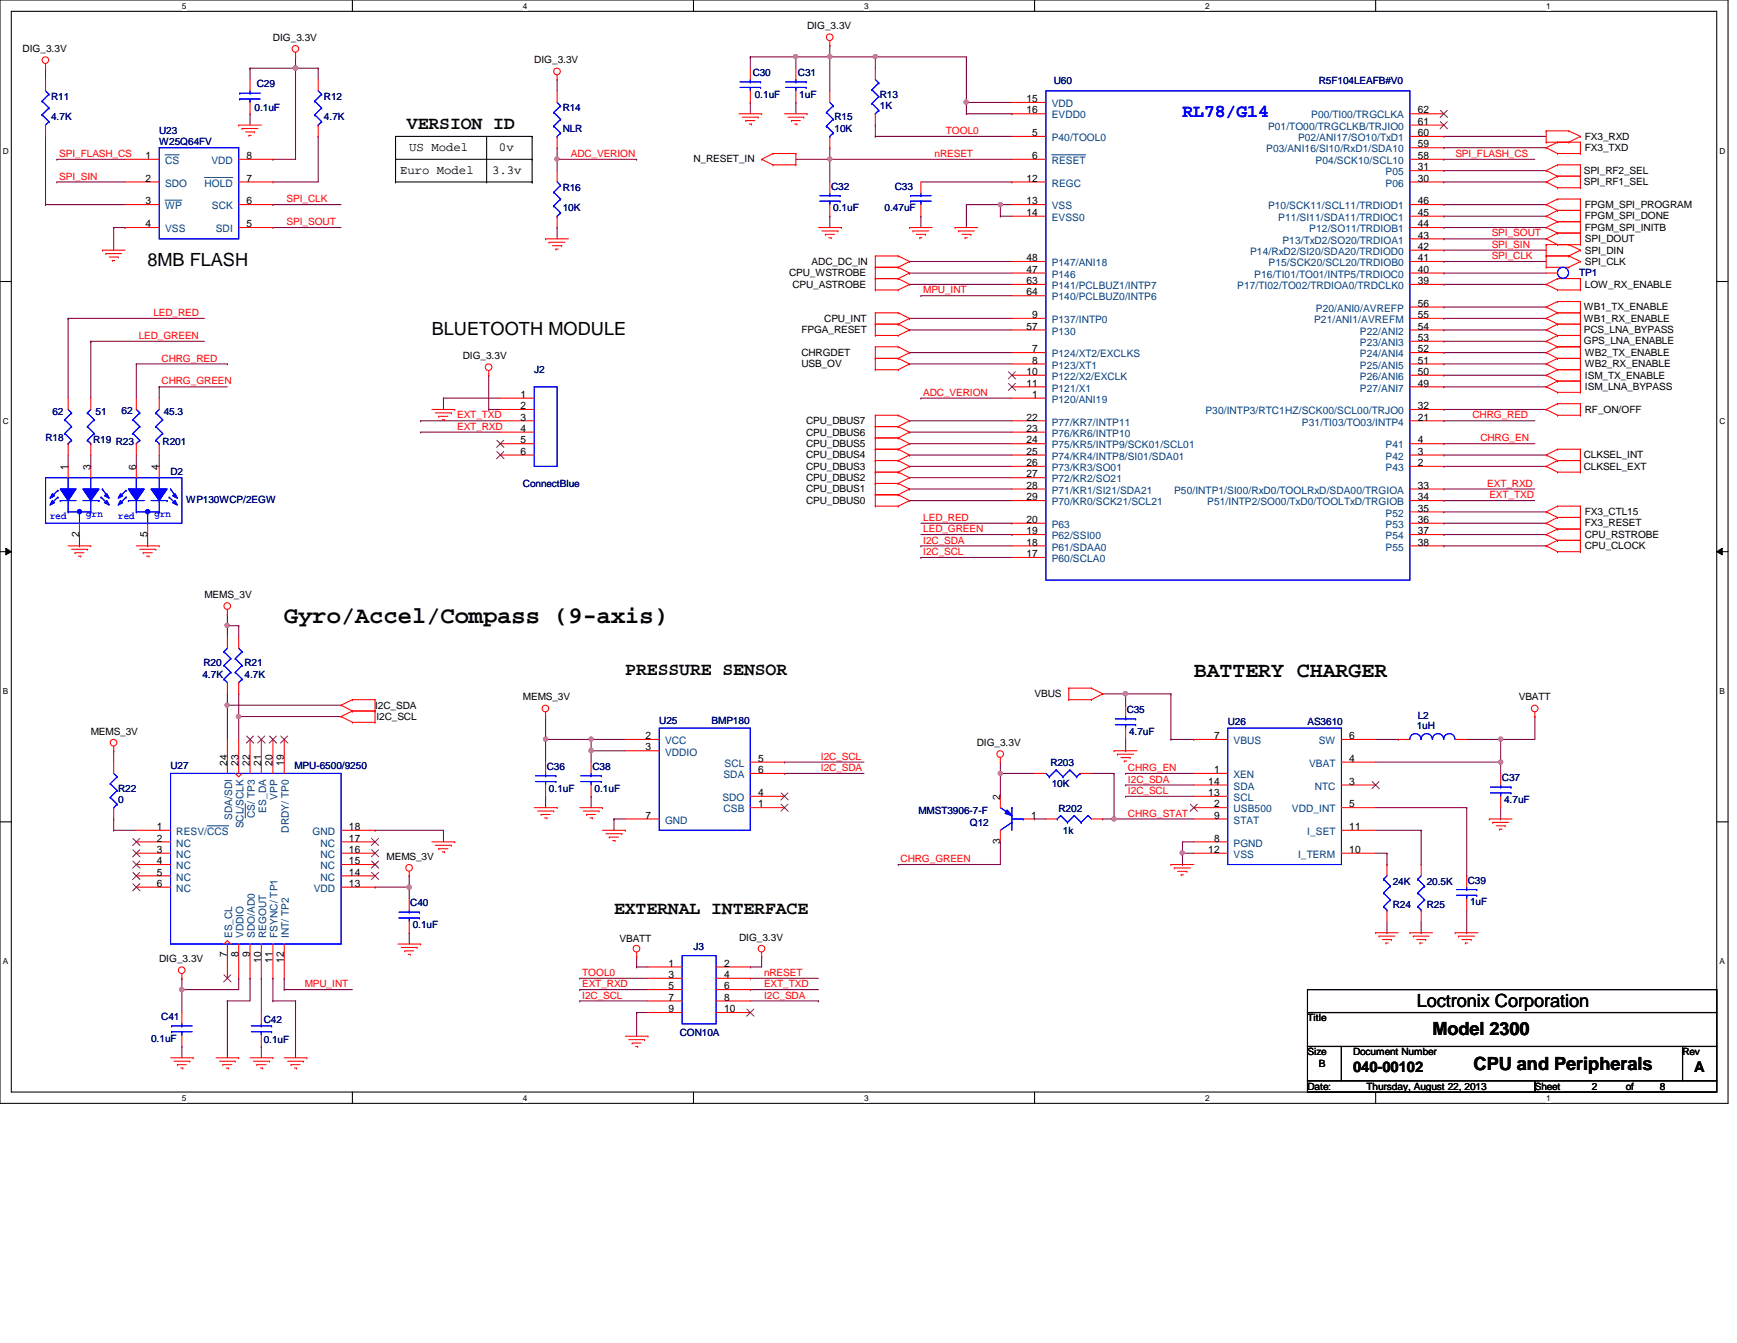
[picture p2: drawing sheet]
<svg xmlns="http://www.w3.org/2000/svg" width="279mm" height="216mm" viewBox="0 0 279 216" stroke-linecap="round" stroke-linejoin="round" font-family="sans-serif">
<defs><g id="words">
<text font-size="3.8" x="45.7" y="100.1">Gyro/Accel/Compass (9-axis)</text>
<text font-size="3.5" x="192" y="108.9">BATTERY CHARGER</text>
<g font-size="2.9">
<text x="65.4" y="20.7">VERSION ID</text>
<text x="23.7" y="42.8">8MB FLASH</text>
<text x="69.5" y="53.8">BLUETOOTH MODULE</text>
<text x="100.6" y="108.5">PRESSURE SENSOR</text>
<text x="98.8" y="146.9">EXTERNAL INTERFACE</text>
<text x="227.9" y="161.9">Loctronix Corporation</text>
<text x="230.4" y="166.4">Model 2300</text>
<text x="237" y="172">CPU and Peripherals</text>
</g>
<text font-size="2.9" fill="#00f" x="190.2" y="18.9">RL78/G14</text>
<g font-size="2.4">
<text x="217.6" y="172.3">040-00102</text>
<text x="272.5" y="172.3">A</text>
</g>
<g font-size="2">
<text x="64.3" y="27.9">Euro Model</text>
<text x="65.8" y="24.2">US Model</text>
<text x="79.2" y="27.9">3.3v</text>
<text x="80.3" y="24.2">0v</text>
</g>
<g font-size="1.7">
<text x="165.1" y="16.4">15</text>
<text x="165.1" y="18.2">16</text>
<text x="166" y="21.9">5</text>
<text x="228" y="23.7">59</text>
<text x="228" y="21.9">60</text>
<text x="228" y="20.1">61</text>
<text x="228" y="18.2">62</text>
<text x="23.4" y="25.6">1</text>
<text x="23.4" y="29.2">2</text>
<text x="39.7" y="29.2">7</text>
<text x="39.7" y="25.6">8</text>
<text x="165.1" y="29.2">12</text>
<text x="166" y="25.6">6</text>
<text x="228" y="29.2">30</text>
<text x="228" y="27.4">31</text>
<text x="228" y="25.6">58</text>
<text x="23.4" y="32.9">3</text>
<text x="39.7" y="32.9">6</text>
<text x="165.1" y="32.9">13</text>
<text x="165.1" y="34.7">14</text>
<text x="228" y="34.7">45</text>
<text x="228" y="32.9">46</text>
<text x="23.4" y="36.5">4</text>
<text x="39.7" y="36.5">5</text>
<text x="165.1" y="42">48</text>
<text x="228" y="42">41</text>
<text x="228" y="40.2">42</text>
<text x="228" y="38.4">43</text>
<text x="228" y="36.5">44</text>
<text x="165.1" y="43.9">47</text>
<text x="165.1" y="45.7">63</text>
<text x="165.1" y="47.5">64</text>
<text x="228" y="45.7">39</text>
<text x="228" y="43.9">40</text>
<text x="165.1" y="53">57</text>
<text x="166" y="51.1">9</text>
<text x="228" y="53">54</text>
<text x="228" y="51.1">55</text>
<text x="228" y="49.3">56</text>
<text x="166" y="56.6">7</text>
<text x="166" y="58.5">8</text>
<text x="228" y="58.5">51</text>
<text x="228" y="56.6">52</text>
<text x="228" y="54.8">53</text>
<text x="83.7" y="64">1</text>
<text x="83.7" y="65.8">2</text>
<text x="165.1" y="60.3">10</text>
<text x="165.1" y="62.1">11</text>
<text x="166" y="64">1</text>
<text x="228" y="65.8">32</text>
<text x="228" y="62.1">49</text>
<text x="228" y="60.3">50</text>
<text x="83.7" y="67.6">3</text>
<text x="83.7" y="69.4">4</text>
<text x="83.7" y="71.3">5</text>
<text x="165.1" y="67.6">22</text>
<text x="165.1" y="69.4">23</text>
<text x="165.1" y="71.3">24</text>
<text x="228" y="71.3">4</text>
<text x="228" y="67.6">21</text>
<text x="10.9" y="75.5" transform="rotate(-90 10.9 75.5)">1</text>
<text x="14.6" y="75.5" transform="rotate(-90 14.6 75.5)">3</text>
<text x="21.9" y="75.5" transform="rotate(-90 21.9 75.5)">6</text>
<text x="25.6" y="75.5" transform="rotate(-90 25.6 75.5)">4</text>
<text x="83.7" y="73.1">6</text>
<text x="165.1" y="73.1">25</text>
<text x="165.1" y="74.9">26</text>
<text x="165.1" y="76.8">27</text>
<text x="228" y="74.9">2</text>
<text x="228" y="73.1">3</text>
<text x="165.1" y="78.6">28</text>
<text x="165.1" y="80.4">29</text>
<text x="228" y="78.6">33</text>
<text x="228" y="80.4">34</text>
<text x="228" y="82.3">35</text>
<text x="12.7" y="86.3" transform="rotate(-90 12.7 86.3)">2</text>
<text x="23.7" y="86.3" transform="rotate(-90 23.7 86.3)">5</text>
<text x="165.1" y="89.6">17</text>
<text x="165.1" y="87.7">18</text>
<text x="165.1" y="85.9">19</text>
<text x="165.1" y="84.1">20</text>
<text x="228" y="84.1">36</text>
<text x="228" y="85.9">37</text>
<text x="228" y="87.7">38</text>
<text x="103.8" y="118.8">2</text>
<text x="195.3" y="118.8">7</text>
<text x="217" y="118.8">6</text>
<text x="36.5" y="123.1" transform="rotate(-90 36.5 123.1)">24</text>
<text x="38.4" y="123.1" transform="rotate(-90 38.4 123.1)">23</text>
<text x="40.2" y="123.1" transform="rotate(-90 40.2 123.1)">22</text>
<text x="42" y="123.1" transform="rotate(-90 42 123.1)">21</text>
<text x="43.9" y="123.1" transform="rotate(-90 43.9 123.1)">20</text>
<text x="45.7" y="123.1" transform="rotate(-90 45.7 123.1)">19</text>
<text x="103.8" y="120.6">3</text>
<text x="122" y="122.5">5</text>
<text x="122" y="124.3">6</text>
<text x="195.3" y="124.3">1</text>
<text x="217" y="122.5">4</text>
<text x="103.8" y="131.6">7</text>
<text x="122" y="129.8">1</text>
<text x="122" y="128">4</text>
<text x="160.9" y="128.6" transform="rotate(-90 160.9 128.6)">2</text>
<text x="165.9" y="131.6">1</text>
<text x="194.4" y="128">13</text>
<text x="194.4" y="126.2">14</text>
<text x="195.3" y="129.8">2</text>
<text x="195.3" y="131.6">9</text>
<text x="217" y="126.2">3</text>
<text x="217" y="129.8">5</text>
<text x="25.2" y="135.3">2</text>
<text x="25.2" y="137.1">3</text>
<text x="25.2" y="133.4">1</text>
<text x="56.1" y="133.4">18</text>
<text x="56.1" y="137.1">16</text>
<text x="56.1" y="135.3">17</text>
<text x="160.9" y="135.6" transform="rotate(-90 160.9 135.6)">3</text>
<text x="194.4" y="137.1">12</text>
<text x="195.3" y="135.3">8</text>
<text x="217" y="137.1">10</text>
<text x="217" y="133.4">11</text>
<text x="25.2" y="142.6">6</text>
<text x="25.2" y="138.9">4</text>
<text x="25.2" y="140.8">5</text>
<text x="56.1" y="142.6">13</text>
<text x="56.1" y="140.8">14</text>
<text x="56.1" y="138.9">15</text>
<text x="36.5" y="153.9" transform="rotate(-90 36.5 153.9)">7</text>
<text x="38.4" y="153.9" transform="rotate(-90 38.4 153.9)">8</text>
<text x="40.2" y="153.9" transform="rotate(-90 40.2 153.9)">9</text>
<text x="42" y="154.8" transform="rotate(-90 42 154.8)">10</text>
<text x="43.9" y="154.8" transform="rotate(-90 43.9 154.8)">11</text>
<text x="45.7" y="154.8" transform="rotate(-90 45.7 154.8)">12</text>
<text x="107.5" y="155.4">1</text>
<text x="116.5" y="155.4">2</text>
<text x="107.5" y="157.2">3</text>
<text x="107.5" y="159">5</text>
<text x="107.5" y="160.9">7</text>
<text x="116.5" y="157.2">4</text>
<text x="116.5" y="159">6</text>
<text x="116.5" y="160.9">8</text>
<text x="107.5" y="162.7">9</text>
<text x="116.5" y="162.7">10</text>
</g>
<g font-size="1.7" fill="#004080">
<text x="169.2" y="17.2">VDD</text>
<text x="169.2" y="22.7">P40/TOOL0</text>
<text x="169.2" y="19">EVDD0</text>
<text x="204" y="20.9">P01/TO00/TRGCLKB/TRJIO0</text>
<text x="208.8" y="22.7">P02/ANI17/SO10/TxD1</text>
<text x="210.9" y="19">P00/TI00/TRGCLKA</text>
<text x="26.5" y="26.4">CS</text>
<text x="34" y="26.4">VDD</text>
<text x="169.2" y="26.4">RESET</text>
<text x="203.7" y="24.5">P03/ANI16/SI10/RxD1/SDA10</text>
<text x="211.6" y="26.4">P04/SCK10/SCL10</text>
<text x="222.9" y="28.2">P05</text>
<text x="26.5" y="30">SDO</text>
<text x="26.5" y="33.7">WP</text>
<text x="32.9" y="30">HOLD</text>
<text x="34.1" y="33.7">SCK</text>
<text x="169.2" y="30">REGC</text>
<text x="169.2" y="33.7">VSS</text>
<text x="169.2" y="35.5">EVSS0</text>
<text x="204" y="33.7">P10/SCK11/SCL11/TRDIOD1</text>
<text x="205.6" y="35.5">P11/SI11/SDA11/TRDIOC1</text>
<text x="222.9" y="30">P06</text>
<text x="26.5" y="37.3">VSS</text>
<text x="34.7" y="37.3">SDI</text>
<text x="201.1" y="41">P14/RxD2/SI20/SDA20/TRDIOD0</text>
<text x="206.3" y="39.2">P13/TxD2/SO20/TRDIOA1</text>
<text x="210.6" y="37.3">P12/SO11/TRDIOB1</text>
<text x="169.2" y="44.7">P146</text>
<text x="169.2" y="42.8">P147/ANI18</text>
<text x="169.2" y="46.5">P141/PCLBUZ1/INTP7</text>
<text x="199" y="46.5">P17/TI02/TO02/TRDIOA0/TRDCLK0</text>
<text x="201.8" y="44.7">P16/TI01/TO01/INTP5/TRDIOC0</text>
<text x="204" y="42.8">P15/SCK20/SCL20/TRDIOB0</text>
<text x="169.2" y="51.9">P137/INTP0</text>
<text x="169.2" y="53.8">P130</text>
<text x="169.2" y="48.3">P140/PCLBUZ0/INTP6</text>
<text x="211.4" y="51.9">P21/ANI1/AVREFM</text>
<text x="211.7" y="50.1">P20/ANI0/AVREFP</text>
<text x="218.7" y="53.8">P22/ANI2</text>
<text x="169.2" y="57.4">P124/XT2/EXCLKS</text>
<text x="169.2" y="59.3">P123/XT1</text>
<text x="218.7" y="59.3">P25/ANI5</text>
<text x="218.7" y="57.4">P24/ANI4</text>
<text x="218.7" y="55.6">P23/ANI3</text>
<text x="169.2" y="64.8">P120/ANI19</text>
<text x="169.2" y="61.1">P122/X2/EXCLK</text>
<text x="169.2" y="62.9">P121/X1</text>
<text x="218.7" y="62.9">P27/ANI7</text>
<text x="218.7" y="61.1">P26/ANI6</text>
<text x="169.2" y="68.4">P77/KR7/INTP11</text>
<text x="169.2" y="70.2">P76/KR6/INTP10</text>
<text x="193.9" y="66.6">P30/INTP3/RTC1HZ/SCK00/SCL00/TRJO0</text>
<text x="209.4" y="68.4">P31/TI03/TO03/INTP4</text>
<text x="169.2" y="72.1">P75/KR5/INTP9/SCK01/SCL01</text>
<text x="169.2" y="73.9">P74/KR4/INTP8/SI01/SDA01</text>
<text x="169.2" y="75.7">P73/KR3/SO01</text>
<text x="169.2" y="77.6">P72/KR2/SO21</text>
<text x="222.9" y="75.7">P43</text>
<text x="222.9" y="73.9">P42</text>
<text x="222.9" y="72.1">P41</text>
<text x="169.2" y="79.4">P71/KR1/SI21/SDA21</text>
<text x="169.2" y="81.2">P70/KR0/SCK21/SCL21</text>
<text x="188.8" y="79.4">P50/INTP1/SI00/RxD0/TOOLRxD/SDA00/TRGIOA</text>
<text x="194.2" y="81.2">P51/INTP2/SO00/TxD0/TOOLTxD/TRGIOB</text>
<text x="222.9" y="83.1">P52</text>
<text x="169.2" y="88.5">P61/SDAA0</text>
<text x="169.2" y="86.7">P62/SSI00</text>
<text x="169.2" y="84.9">P63</text>
<text x="222.9" y="84.9">P53</text>
<text x="222.9" y="86.7">P54</text>
<text x="222.9" y="88.5">P55</text>
<text x="169.2" y="90.4">P60/SCLA0</text>
<text x="107" y="119.6">VCC</text>
<text x="198.4" y="119.6">VBUS</text>
<text x="212.1" y="119.6">SW</text>
<text x="107" y="121.5">VDDIO</text>
<text x="116.4" y="125.1">SDA</text>
<text x="116.5" y="123.3">SCL</text>
<text x="198.4" y="125.1">XEN</text>
<text x="210.6" y="123.3">VBAT</text>
<text x="37.3" y="131.9" transform="rotate(-90 37.3 131.9)">SDA/SDI</text>
<text x="41" y="131.5" transform="rotate(-90 41 131.5)">CS/ TP3</text>
<text x="42.8" y="130.6" transform="rotate(-90 42.8 130.6)">ES_DA</text>
<text x="44.7" y="128.6" transform="rotate(-90 44.7 128.6)">VPP</text>
<text x="116.2" y="128.8">SDO</text>
<text x="116.4" y="130.6">CSB</text>
<text x="198.4" y="130.6">USB500</text>
<text x="198.4" y="128.8">SCL</text>
<text x="198.4" y="127">SDA</text>
<text x="207.8" y="130.6">VDD_INT</text>
<text x="211.5" y="127">NTC</text>
<text x="28.4" y="136.1">NC</text>
<text x="28.4" y="137.9">NC</text>
<text x="28.4" y="134.2">RESV/CCS</text>
<text x="39.2" y="133.2" transform="rotate(-90 39.2 133.2)">SCL/SCLK</text>
<text x="46.5" y="133.9" transform="rotate(-90 46.5 133.9)">DRDY/ TP0</text>
<text x="50.3" y="134.2">GND</text>
<text x="51.6" y="137.9">NC</text>
<text x="51.6" y="136.1">NC</text>
<text x="107" y="132.4">GND</text>
<text x="198.4" y="136.1">PGND</text>
<text x="198.4" y="132.4">STAT</text>
<text x="198.4" y="137.9">VSS</text>
<text x="208.8" y="137.9">I_TERM</text>
<text x="210.3" y="134.2">I_SET</text>
<text x="28.4" y="143.4">NC</text>
<text x="28.4" y="139.7">NC</text>
<text x="28.4" y="141.6">NC</text>
<text x="50.5" y="143.4">VDD</text>
<text x="51.6" y="141.6">NC</text>
<text x="51.6" y="139.7">NC</text>
<text x="37.3" y="150.8" transform="rotate(-90 37.3 150.8)">ES_CL</text>
<text x="39.2" y="150.8" transform="rotate(-90 39.2 150.8)">VDDIO</text>
<text x="41" y="150.8" transform="rotate(-90 41 150.8)">SDO/AD0</text>
<text x="42.8" y="150.8" transform="rotate(-90 42.8 150.8)">REGOUT</text>
<text x="44.7" y="150.8" transform="rotate(-90 44.7 150.8)">FSYNC/ TP1</text>
<text x="46.5" y="150.8" transform="rotate(-90 46.5 150.8)">INT/ TP2</text>
</g>
<g font-size="1.6">
<text x="129.8" y="4.7">DIG_3.3V</text>
<text x="3.6" y="8.4">DIG_3.3V</text>
<text x="43.9" y="6.6">DIG_3.3V</text>
<text x="85.9" y="10.2">DIG_3.3V</text>
<text x="254.9" y="22.5">FX3_RXD</text>
<text x="111.5" y="26.1">N_RESET_IN</text>
<text x="254.8" y="29.8">SPI_RF1_SEL</text>
<text x="254.8" y="27.9">SPI_RF2_SEL</text>
<text x="254.9" y="24.3">FX3_TXD</text>
<text x="254.9" y="35.3">FPGM_SPI_DONE</text>
<text x="254.9" y="33.4">FPGM_SPI_PROGRAM</text>
<text x="254.9" y="37.1">FPGM_SPI_INITB</text>
<text x="254.9" y="38.9">SPI_DOUT</text>
<text x="254.9" y="40.8">SPI_DIN</text>
<text x="126.9" y="44.4">CPU_WSTROBE</text>
<text x="127.5" y="46.2">CPU_ASTROBE</text>
<text x="130.6" y="42.6">ADC_DC_IN</text>
<text x="254.9" y="46.2">LOW_RX_ENABLE</text>
<text x="254.9" y="42.6">SPI_CLK</text>
<text x="128.9" y="53.6">FPGA_RESET</text>
<text x="132.6" y="51.7">CPU_INT</text>
<text x="254.8" y="49.9">WB1_TX_ENABLE</text>
<text x="254.8" y="51.7">WB1_RX_ENABLE</text>
<text x="254.8" y="53.6">PCS_LNA_BYPASS</text>
<text x="74.4" y="57.7">DIG_3.3V</text>
<text x="128.9" y="57.2">CHRGDET</text>
<text x="128.9" y="59.1">USB_OV</text>
<text x="254.8" y="55.4">GPS_LNA_ENABLE</text>
<text x="254.9" y="57.2">WB2_TX_ENABLE</text>
<text x="254.9" y="59.1">WB2_RX_ENABLE</text>
<text x="254.9" y="60.9">ISM_TX_ENABLE</text>
<text x="254.9" y="62.7">ISM_LNA_BYPASS</text>
<text x="129.7" y="70">CPU_DBUS6</text>
<text x="129.7" y="68.2">CPU_DBUS7</text>
<text x="129.7" y="71.8">CPU_DBUS5</text>
<text x="254.9" y="66.3">RF_ON/OFF</text>
<text x="129.7" y="75.5">CPU_DBUS3</text>
<text x="129.7" y="73.7">CPU_DBUS4</text>
<text x="129.7" y="77.3">CPU_DBUS2</text>
<text x="254.8" y="73.7">CLKSEL_INT</text>
<text x="254.8" y="75.5">CLKSEL_EXT</text>
<text x="129.7" y="79.2">CPU_DBUS1</text>
<text x="129.7" y="81">CPU_DBUS0</text>
<text x="254.9" y="82.8">FX3_CTL15</text>
<text x="254.9" y="88.3">CPU_CLOCK</text>
<text x="254.9" y="86.5">CPU_RSTROBE</text>
<text x="254.9" y="84.6">FX3_RESET</text>
<text x="32.9" y="96.2">MEMS_3V</text>
<text x="60.3" y="113.9">I2C_SDA</text>
<text x="84.1" y="112.6">MEMS_3V</text>
<text x="166.4" y="112.1">VBUS</text>
<text x="244.3" y="112.6">VBATT</text>
<text x="14.6" y="118.1">MEMS_3V</text>
<text x="60.5" y="115.7">I2C_SCL</text>
<text x="157.1" y="119.9">DIG_3.3V</text>
<text x="62.2" y="138.2">MEMS_3V</text>
<text x="25.6" y="154.7">DIG_3.3V</text>
<text x="99.7" y="151.4">VBATT</text>
<text x="118.9" y="151.2">DIG_3.3V</text>
<text x="210.3" y="164.2">Title</text>
<text x="210.3" y="169.7">Size</text>
<text x="212.1" y="171.5">B</text>
<text x="217.6" y="169.7">Document Number</text>
<text x="270.6" y="169.7">Rev</text>
<text x="210.3" y="175.2">Date:</text>
<text x="219.8" y="175.2">Thursday, August 22, 2013</text>
<text x="246.9" y="175.2">Sheet</text>
<text x="256" y="175.2">2</text>
<text x="261.5" y="175.2">of</text>
<text x="267" y="175.2">8</text>
</g>
<g font-size="1.6" fill="#000080">
<text x="8.2" y="16">R11</text>
<text x="40.9" y="17.9">0.1uF</text>
<text x="41.3" y="14.1">C29</text>
<text x="52.1" y="16">R12</text>
<text x="90.5" y="17.9">R14</text>
<text x="121.1" y="12.2">C30</text>
<text x="121.4" y="15.7">0.1uF</text>
<text x="128.4" y="12.2">C31</text>
<text x="128.6" y="15.7">1uF</text>
<text x="141.5" y="15.7">R13</text>
<text x="141.5" y="17.5">1K</text>
<text x="169.5" y="13.5">U60</text>
<text x="212.1" y="13.5">R5F104LEAFB#V0</text>
<text x="8.2" y="19.3">4.7K</text>
<text x="25.6" y="21.5">U23</text>
<text x="25.6" y="23.4">W25Q64FV</text>
<text x="52.1" y="19.3">4.7K</text>
<text x="90.5" y="21.2">NLR</text>
<text x="134.2" y="19.3">R15</text>
<text x="134.2" y="21.2">10K</text>
<text x="90.5" y="30.7">R16</text>
<text x="90.5" y="34">10K</text>
<text x="133.7" y="30.5">C32</text>
<text x="134" y="34">0.1uF</text>
<text x="142.3" y="34">0.47uF</text>
<text x="143.9" y="30.5">C33</text>
<text x="254" y="44.4">TP1</text>
<text x="85.9" y="59.9">J2</text>
<text x="7.3" y="70.9">R18</text>
<text x="8.4" y="66.7">62</text>
<text x="15" y="71.3">R19 R23</text>
<text x="15.4" y="66.7">51</text>
<text x="19.6" y="66.5">62</text>
<text x="26.2" y="71.5">R201</text>
<text x="26.3" y="66.7">45.3</text>
<text x="27.4" y="76.4">D2</text>
<text x="30" y="80.8">WP130WCP/2EGW</text>
<text x="84.1" y="78.2">ConnectBlue</text>
<text x="32.7" y="107.1">R20</text>
<text x="39.3" y="107.1">R21</text>
<text x="32.6" y="109">4.7K</text>
<text x="39.3" y="109">4.7K</text>
<text x="106" y="116.5">U25</text>
<text x="114.5" y="116.5">BMP180</text>
<text x="181.2" y="114.6">C35</text>
<text x="181.6" y="118.1">4.7uF</text>
<text x="197.5" y="116.6">U26</text>
<text x="210.3" y="116.6">AS3610</text>
<text x="227.9" y="117.2">1uH</text>
<text x="228" y="115.5">L2</text>
<text x="27.4" y="123.6">U27</text>
<text x="47.4" y="123.6">MPU-6500/9250</text>
<text x="88" y="123.8">C36</text>
<text x="95.3" y="123.8">C38</text>
<text x="169" y="123.1">R203</text>
<text x="241.6" y="125.6">C37</text>
<text x="19" y="127.3">R22</text>
<text x="19" y="129.1">0</text>
<text x="88.3" y="127.3">0.1uF</text>
<text x="95.6" y="127.3">0.1uF</text>
<text x="147.7" y="130.9">MMST3906-7-F</text>
<text x="169.2" y="126.5">10K</text>
<text x="170.3" y="130.6">R202</text>
<text x="241.9" y="129.1">4.7uF</text>
<text x="156" y="132.8">Q12</text>
<text x="171" y="134">1k</text>
<text x="224" y="142.2">24K</text>
<text x="229.5" y="142.2">20.5K</text>
<text x="236.1" y="142.1">C39</text>
<text x="66" y="145.7">C40</text>
<text x="66.4" y="149.2">0.1uF</text>
<text x="224" y="145.9">R24</text>
<text x="229.5" y="145.9">R25</text>
<text x="236.5" y="145.5">1uF</text>
<text x="111.5" y="152.7">J3</text>
<text x="24.3" y="167.5">0.1uF</text>
<text x="26" y="164">C41</text>
<text x="42.4" y="164.4">C42</text>
<text x="42.4" y="167.7">0.1uF</text>
<text x="109.3" y="166.6">CON10A</text>
</g>
<g font-size="1.6" fill="#f00">
<text x="152.1" y="21.5">TOOL0</text>
<text x="9.5" y="28.9">SPI_SIN</text>
<text x="9.5" y="25.2">SPI_FLASH_CS</text>
<text x="91.8" y="25.2">ADC_VERION</text>
<text x="150.3" y="25.2">nRESET</text>
<text x="234.1" y="25.2">SPI_FLASH_CS</text>
<text x="46.1" y="32.5">SPI_CLK</text>
<text x="46.1" y="36.2">SPI_SOUT</text>
<text x="239.9" y="38">SPI_SOUT</text>
<text x="239.9" y="39.8">SPI_SIN</text>
<text x="239.9" y="41.7">SPI_CLK</text>
<text x="148.5" y="47.2">MPU_INT</text>
<text x="24.7" y="50.8">LED_RED</text>
<text x="22.3" y="54.5">LED_GREEN</text>
<text x="26" y="58.1">CHRG_RED</text>
<text x="26" y="61.8">CHRG_GREEN</text>
<text x="148.5" y="63.6">ADC_VERION</text>
<text x="73.5" y="67.3">EXT_TXD</text>
<text x="73.5" y="69.1">EXT_RXD</text>
<text x="236.9" y="67.3">CHRG_RED</text>
<text x="238.1" y="71">CHRG_EN</text>
<text x="148.5" y="83.7">LED_RED</text>
<text x="239.2" y="78.2">EXT_RXD</text>
<text x="239.6" y="80.1">EXT_TXD</text>
<text x="148.5" y="87.4">I2C_SDA</text>
<text x="148.5" y="89.2">I2C_SCL</text>
<text x="148.5" y="85.6">LED_GREEN</text>
<text x="132" y="122.1">I2C_SCL</text>
<text x="132" y="124">I2C_SDA</text>
<text x="181.4" y="124">CHRG_EN</text>
<text x="181.4" y="125.8">I2C_SDA</text>
<text x="181.4" y="127.6">I2C_SCL</text>
<text x="181.4" y="131.3">CHRG_STAT</text>
<text x="144.9" y="138.6">CHRG_GREEN</text>
<text x="49" y="158.7">MPU_INT</text>
<text x="93.6" y="156.9">TOOL0</text>
<text x="93.6" y="158.7">EXT_RXD</text>
<text x="93.6" y="160.5">I2C_SCL</text>
<text x="122.9" y="156.9">nRESET</text>
<text x="122.9" y="158.7">EXT_TXD</text>
<text x="122.9" y="160.5">I2C_SDA</text>
</g>
<g font-size="1.6" fill="#00f">
<text x="8" y="83.4">red</text>
<text x="13.9" y="83.2">grn</text>
<text x="19" y="83.4">red</text>
<text x="24.8" y="83.2">grn</text>
</g>
<g font-size="1.3">
<text x="29.3" y="1.4">5</text>
<text x="84.1" y="1.4">4</text>
<text x="139" y="1.4">3</text>
<text x="193.8" y="1.4">2</text>
<text x="248.7" y="1.4">1</text>
<text x=".5" y="24.7">D</text>
<text x="276.6" y="24.7">D</text>
<text x=".5" y="68.2">C</text>
<text x="276.6" y="68.2">C</text>
<text x=".5" y="111.6">B</text>
<text x="276.6" y="111.6">B</text>
<text x=".5" y="155">A</text>
<text x="276.6" y="155">A</text>
<text x="29.3" y="177">5</text>
<text x="84.1" y="177">4</text>
<text x="139" y="177">3</text>
<text x="193.8" y="177">2</text>
<text x="248.7" y="177">1</text>
</g>
</g></defs>
<path d="M0 0h278v177.4h-278zM1.8 1.8h274.3v173.8h-274.3z" fill="none" stroke="#000" stroke-width=".17"/>
<g fill="#fff">
<path d="M29.3 .2h.7v1.5h-.7z"/>
<path d="M29.3 175.8h.7v1.4h-.7z"/>
</g>
<path d="M56.7 0v1.8M56.7 175.6v1.8" fill="none" stroke="#000" stroke-width=".17"/>
<g fill="#fff">
<path d="M84.1 .2h.7v1.5h-.7z"/>
<path d="M84.1 175.8h.7v1.4h-.7z"/>
</g>
<path d="M111.5 0v1.8M111.5 175.6v1.8" fill="none" stroke="#000" stroke-width=".17"/>
<g fill="#fff">
<path d="M139 .2h.7v1.5h-.7z"/>
<path d="M139 175.8h.7v1.4h-.7z"/>
</g>
<path d="M166.4 0v1.8M166.4 175.6v1.8" fill="none" stroke="#000" stroke-width=".17"/>
<g fill="#fff">
<path d="M193.8 .2h.8v1.5h-.8z"/>
<path d="M193.8 175.8h.8v1.4h-.8z"/>
</g>
<path d="M221.3 0v1.8M221.3 175.6v1.8" fill="none" stroke="#000" stroke-width=".17"/>
<g fill="#fff">
<path d="M248.7 .2h.7v1.5h-.7z"/>
<path d="M248.7 175.8h.7v1.4h-.7z"/>
<path d="M.5 23.5h.9v1.5h-.9z"/>
<path d="M276.6 23.5h.9v1.5h-.9z"/>
<path d="M.5 67h.9v1.5h-.9z"/>
<path d="M276.6 67h.9v1.5h-.9z"/>
</g>
<path d="M0 45.3h1.8M276.1 45.3h1.9" fill="none" stroke="#000" stroke-width=".17"/>
<g fill="#fff">
<path d="M.5 110.4h.8v1.5h-.8z"/>
<path d="M276.6 110.4h.9v1.5h-.9z"/>
</g>
<path d="M0 88.7h1.8M276.1 88.7h1.9" fill="none" stroke="#000" stroke-width=".17"/>
<path d="M.9 88.1l.9 .6-.9 .5zM276.1 88.7l.9-.6v1.1z" fill="#000"/>
<path d="M.9 88.1l.9 .6-.9 .5zM276.1 88.7l.9-.6v1.1z" fill="none" stroke="#000" stroke-width=".16"/>
<g fill="#fff">
<path d="M.5 153.8h.8v1.5h-.8z"/>
<path d="M276.6 153.8h.9v1.5h-.9z"/>
</g>
<path d="M0 132.1h1.8M276.1 132.1h1.9" fill="none" stroke="#000" stroke-width=".17"/>
<path d="M89.6 25.6h.1M89.6 25.6v1.8M11 51.2h.1M11 51.2h21.9M11 51.2v12.8M14.6 54.9h.1M14.6 54.9h18.3M14.6 54.9v9.1" fill="none" stroke="#800040" stroke-width=".17"/>
<circle cx="89.6" cy="25.6" r=".34" fill="#f0f"/>
<circle cx="89.6" cy="25.6" r=".34" fill="none" stroke="#f0f" stroke-width=".17"/>
<g fill="none" stroke="#800040" stroke-width=".17">
<path d="M89.6 12.8h.1M89.6 12.8v1.8M89.6 36.6h.1M89.6 36.6v1.8M38.4 115.2h.1M38.4 115.2v3.7M38.4 115.2h16.5M40.2 157.3h.1M40.2 157.3v3.6h-3.6M43.9 157.3h.1M43.9 157.3v3.6M36.6 160.9h.1"/>
<path d="M36.6 160.9v9.2M43.9 160.9h.1M43.9 160.9h3.6M47.5 160.9h.1M47.5 160.9v9.2"/>
</g>
<circle cx="38.4" cy="115.2" r=".36" fill="#f0f"/>
<circle cx="38.4" cy="115.2" r=".36" fill="none" stroke="#f0f" stroke-width=".17"/>
<path d="M36.6 113.4h.1M36.6 113.4v5.5" fill="none" stroke="#800040" stroke-width=".17"/>
<circle cx="36.5" cy="113.4" r=".34" fill="#f0f"/>
<circle cx="36.5" cy="113.4" r=".34" fill="none" stroke="#f0f" stroke-width=".17"/>
<path d="M36.6 113.4h.1M36.6 113.4h18.3M60.3 133.5h.1M60.3 133.5h11M71.3 133.5h.1M71.3 133.5v1.8M29.3 157.3h.1M29.3 157.3v1.8M60.3 142.6h.1M60.3 142.6h5.5" fill="none" stroke="#800040" stroke-width=".17"/>
<circle cx="65.8" cy="142.6" r=".36" fill="#f0f"/>
<circle cx="65.8" cy="142.6" r=".36" fill="none" stroke="#f0f" stroke-width=".17"/>
<g fill="none" stroke="#800040" stroke-width=".17">
<path d="M36.6 100.6h.1M36.6 100.6v1.8M18.3 120.7h.1M18.3 131.7h.1M18.3 133.5h.1M18.3 120.7v1.8M18.3 131.7v1.8M18.3 133.5h3.6M42 157.3h.1M42 157.3v5.5M65.8 140.8h.1M65.8 142.6h.1"/>
<path d="M65.8 149.9h.1M65.8 140.8v3.7M65.8 149.9v1.9"/>
</g>
<circle cx="36.5" cy="100.5" r=".34" fill="#f0f"/>
<circle cx="36.5" cy="100.5" r=".34" fill="none" stroke="#f0f" stroke-width=".17"/>
<g fill="none" stroke="#800040" stroke-width=".17">
<path d="M36.6 98.8h.1M36.6 98.8v1.8M36.6 100.6h.1M36.6 111.5h.1M36.6 100.6h1.8M36.6 111.5v1.9M38.4 100.6h.1M38.4 111.5h.1M38.4 100.6v1.8M38.4 111.5v3.7M29.3 159.1h.1M29.3 159.1v3.7"/>
<path d="M29.3 159.1h9.1M29.3 168.2h.1M29.3 168.2v1.9"/>
</g>
<circle cx="29.2" cy="159.1" r=".36" fill="#f0f"/>
<circle cx="29.2" cy="159.1" r=".36" fill="none" stroke="#f0f" stroke-width=".17"/>
<g fill="none" stroke="#800040" stroke-width=".17">
<path d="M87.8 118.9h.1M87.8 118.9v3.6M95.1 118.9h.1M95.1 118.9h5.5M87.8 128h.1M87.8 128v1.8M95.1 128h.1M95.1 120.7h.1M95.1 120.7v1.8M95.1 128v1.8M95.1 120.7h5.5M126.2 122.5h.1"/>
<path d="M126.2 124.3h.1M126.2 122.5h12.8M126.2 124.3h12.8M38.4 157.3h.1M38.4 157.3v1.8M45.7 157.3h.1M45.7 159.1h.1M45.7 157.3v1.8M45.7 159.1h11M42 168.2h.1M42 168.2v1.9"/>
</g>
<circle cx="87.8" cy="118.8" r=".34" fill="#f0f"/>
<circle cx="87.8" cy="118.8" r=".34" fill="none" stroke="#f0f" stroke-width=".17"/>
<g fill="none" stroke="#800040" stroke-width=".17">
<path d="M221.3 118.9h3.6M224.9 118.9h.1M235.9 118.9h5.5M241.4 118.9h.1M98.8 131.7h.1M98.8 131.7h1.8M98.8 131.7v1.8M221.3 137.2h1.8M221.3 133.5h7.3M221.3 129.8h14.6M223.1 137.2h.1M223.1 139h.1"/>
<path d="M223.1 137.2v1.8M228.6 133.5h.1M228.6 139h.1M228.6 133.5v5.5M235.9 129.8h.1M235.9 129.8v11M235.9 140.8h.1"/>
</g>
<circle cx="241.4" cy="118.8" r=".34" fill="#f0f"/>
<circle cx="241.4" cy="118.8" r=".34" fill="none" stroke="#f0f" stroke-width=".17"/>
<path d="M246.9 115.2h.1M246.9 115.2v3.7M241.4 122.5h.1M241.4 122.5v1.8" fill="none" stroke="#800040" stroke-width=".17"/>
<circle cx="241.4" cy="122.5" r=".34" fill="#f0f"/>
<circle cx="241.4" cy="122.5" r=".34" fill="none" stroke="#f0f" stroke-width=".17"/>
<path d="M177.4 111.5h3.7M181.1 111.5h.1M181.1 113.4h.1M181.1 111.5v1.9M241.4 118.9h.1M241.4 118.9h5.5M241.4 118.9v3.6M221.3 122.5h20.1M241.4 122.5h.1" fill="none" stroke="#800040" stroke-width=".17"/>
<circle cx="181" cy="111.5" r=".35" fill="#f0f"/>
<circle cx="181" cy="111.5" r=".35" fill="none" stroke="#f0f" stroke-width=".17"/>
<g fill="none" stroke="#800040" stroke-width=".17">
<path d="M181.1 118.9v1.8M181.1 111.5h7.2M188.3 111.5h.1M188.3 118.9h.1M188.3 111.5v7.4M188.3 118.9h3.7M192 118.9h.1M181.1 120.7h.1M190.2 135.3h.1M190.2 137.2h.1M190.2 135.3h1.8M190.2 135.3v1.9"/>
<path d="M190.2 137.2h1.8M223.1 149.9h.1M223.1 148.1v1.8M228.6 149.9h.1M228.6 148.1v1.8M235.9 149.9h.1M235.9 146.3v3.6"/>
</g>
<circle cx="190.2" cy="137.1" r=".34" fill="#f0f"/>
<circle cx="190.2" cy="137.1" r=".34" fill="none" stroke="#f0f" stroke-width=".17"/>
<g fill="none" stroke="#800040" stroke-width=".17">
<path d="M40.2 18.3h.1M40.2 18.3v1.8M89.6 23.7h.1M89.6 23.7v1.9h12.8M102.4 25.6h.1M232.2 38.4h.1M232.2 21.9h.1M232.2 23.7h.1M232.2 38.4h16.5M232.2 21.9h16.5M232.2 23.7h16.5M232.2 40.2h.1"/>
<path d="M232.2 42h.1M232.2 40.2h16.5M232.2 42h16.5M67.6 67.6h.1M67.6 69.5h.1M67.6 67.6h12.9M67.6 69.5h12.9M71.3 64h.1M71.3 64h9.2M71.3 64v1.8M78.6 65.8h.1M78.6 60.3h.1"/>
<path d="M78.6 65.8h1.9M78.6 60.3v5.5M148.1 64h.1M148.1 64h14.7M232.2 78.6h.1M232.2 78.6h14.7M148.1 87.8h.1M148.1 89.6h.1M148.1 87.8h14.7M148.1 89.6h14.7M148.1 84.1h14.7M148.1 85.9h14.7"/>
<path d="M162.8 84.1h.1M162.8 85.9h.1M232.2 80.5h.1M232.2 80.5h14.7M87.8 115.2h.1M87.8 115.2v3.7M95.1 118.9h.1M95.1 118.9v1.8M181.1 124.3h.1M181.1 126.2h.1M181.1 128h.1M181.1 124.3h10.9"/>
<path d="M181.1 126.2h10.9M181.1 128h10.9M190.2 139h.1M190.2 137.2v1.8M241.4 131.7h.1M241.4 129.8v1.9M93.3 157.3h.1M93.3 159.1h.1M93.3 157.3h10.9M93.3 159.1h10.9M102.4 153.8h.1M102.4 155.4h.1"/>
<path d="M102.4 155.4h1.8M102.4 153.8v1.6M120.7 155.4h.1M120.7 157.3h.1M120.7 159.1h.1M120.7 157.3h11M120.7 159.1h11M122.5 153.8h.1M122.5 153.8v1.6h-1.8M102.4 162.8h.1M102.4 162.8v3.8M102.4 162.8h1.8"/>
</g>
<circle cx="95.1" cy="120.7" r=".35" fill="#f0f"/>
<circle cx="95.1" cy="120.7" r=".35" fill="none" stroke="#f0f" stroke-width=".17"/>
<circle cx="95.1" cy="118.8" r=".34" fill="#f0f"/>
<circle cx="95.1" cy="118.8" r=".34" fill="none" stroke="#f0f" stroke-width=".17"/>
<g fill="none" stroke="#800040" stroke-width=".17">
<path d="M47.5 11h.1M47.5 11v14.6h-3.6M7.3 32.9h.1M7.3 21.9h.1M7.3 32.9h12.8M7.3 21.9v11M18.3 36.6h.1M18.3 36.6h1.8M18.3 36.6v3.6M20.1 36.6h.1M43.9 32.9h.1M43.9 36.6h.1"/>
<path d="M43.9 25.6h.1M43.9 32.9h11M43.9 36.6h11M148.1 47.5h.1M148.1 47.5h14.7M87.8 118.9h.1M87.8 118.9h7.3"/>
</g>
<circle cx="47.5" cy="10.9" r=".37" fill="#f0f"/>
<circle cx="47.5" cy="10.9" r=".37" fill="none" stroke="#f0f" stroke-width=".17"/>
<g fill="none" stroke="#800040" stroke-width=".17">
<path d="M7.3 11h.1M7.3 11v1.8M40.2 11h.1M40.2 11v1.8M40.2 11h11M47.5 11h.1M47.5 9.1h.1M47.5 9.1v1.9M51.2 11h.1M51.2 11v1.8M133.5 9.1h.1M133.5 9.1v5.5"/>
<path d="M9.1 29.3h.1M9.1 25.6h.1M9.1 29.3h11M9.1 25.6h11M43.9 29.3h.1M51.2 21.9h.1M51.2 21.9v7.4h-7.3M133.5 23.7h.1M133.5 34.8h.1M133.5 25.6h.1M133.5 25.6h29.3M133.5 23.7v1.9"/>
<path d="M133.5 34.8v1.8M148.1 34.8h.1M148.1 34.8v1.8M232.2 25.6h.1M232.2 27.4h.1M232.2 29.3h.1M232.2 32.9h.1M232.2 34.8h.1M232.2 36.6h.1M232.2 29.3h16.5M232.2 25.6h14.7M232.2 27.4h16.5"/>
<path d="M232.2 32.9h16.5M232.2 34.8h16.5M232.2 36.6h16.5M146.3 51.2h.1M146.3 53h.1M146.3 56.7h.1M146.3 58.5h.1M146.3 42h.1M146.3 43.9h.1M146.3 45.7h.1M146.3 43.9h16.5M146.3 45.7h16.5"/>
<path d="M146.3 51.2h16.5M146.3 53h16.5M146.3 56.7h16.5M146.3 58.5h16.5M146.3 42h16.5M232.2 43.9h.1M232.2 45.7h.1M232.2 49.4h.1M232.2 51.2h.1M232.2 53h.1M232.2 54.9h.1M232.2 56.7h.1"/>
<path d="M232.2 58.5h.1M232.2 43.9h16.5M232.2 45.7h16.5M232.2 49.4h16.5M232.2 51.2h16.5M232.2 53h16.5M232.2 54.9h16.5M232.2 56.7h16.5M232.2 58.5h16.5M146.3 67.6h.1M146.3 69.5h.1M146.3 71.3h.1"/>
<path d="M146.3 73.2h.1M146.3 75h.1M146.3 76.8h.1M146.3 78.6h.1M146.3 73.2h16.5M146.3 75h16.5M146.3 67.6h16.5M146.3 69.5h16.5M146.3 71.3h16.5M146.3 76.8h16.5M146.3 78.6h16.5M232.2 60.3h.1"/>
<path d="M232.2 62.2h.1M232.2 65.8h.1M232.2 73.2h.1M232.2 75h.1M232.2 60.3h16.5M232.2 62.2h16.5M232.2 65.8h16.5M232.2 73.2h16.5M232.2 75h16.5M146.3 80.5h.1M146.3 80.5h16.5M232.2 82.3h.1"/>
<path d="M232.2 84.1h.1M232.2 85.9h.1M232.2 87.8h.1M232.2 82.3h16.5M232.2 84.1h16.5M232.2 85.9h16.5M232.2 87.8h16.5"/>
</g>
<circle cx="133.5" cy="25.6" r=".34" fill="#f0f"/>
<circle cx="133.5" cy="25.6" r=".34" fill="none" stroke="#f0f" stroke-width=".17"/>
<g fill="none" stroke="#800040" stroke-width=".17">
<path d="M120.7 16.5h.1M120.7 16.5v1.8M128 16.5h.1M128 16.5v1.8M133.5 25.6h.1M133.5 25.6v3.7M140.8 21.9h.1M140.8 20.1h.1M140.8 21.9h22M140.8 20.1v1.8M148.1 29.3h14.7M155.4 32.9h.1"/>
<path d="M155.4 32.9v3.7M155.4 32.9h5.5M160.9 32.9h.1M162.8 29.3h.1"/>
</g>
<circle cx="160.9" cy="32.9" r=".34" fill="#f0f"/>
<circle cx="160.9" cy="32.9" r=".34" fill="none" stroke="#f0f" stroke-width=".17"/>
<path d="M140.8 9.1h.1M140.8 9.1v1.9M140.8 9.1h14.6M160.9 32.9h.1M160.9 32.9v1.9" fill="none" stroke="#800040" stroke-width=".17"/>
<circle cx="140.8" cy="9.1" r=".34" fill="#f0f"/>
<circle cx="140.8" cy="9.1" r=".34" fill="none" stroke="#f0f" stroke-width=".17"/>
<path d="M128 9.1h.1M128 9.1v1.9M133.5 7.3h.1M133.5 7.3v1.8" fill="none" stroke="#800040" stroke-width=".17"/>
<circle cx="128" cy="9.1" r=".34" fill="#f0f"/>
<circle cx="128" cy="9.1" r=".34" fill="none" stroke="#f0f" stroke-width=".17"/>
<path d="M120.7 9.1h.1M120.7 9.1h12.8M120.7 9.1v1.9M128 9.1h.1M155.4 16.5h.1M155.4 9.1v7.4" fill="none" stroke="#800040" stroke-width=".17"/>
<circle cx="155.4" cy="16.4" r=".34" fill="#f0f"/>
<circle cx="155.4" cy="16.4" r=".34" fill="none" stroke="#f0f" stroke-width=".17"/>
<path d="M133.5 9.1h.1M133.5 9.1h7.3M155.4 16.5h.1M155.4 18.3h.1M155.4 18.3h7.4M155.4 16.5h7.4M155.4 16.5v1.8M162.8 18.3h.1" fill="none" stroke="#800040" stroke-width=".17"/>
<circle cx="133.5" cy="9.1" r=".34" fill="#f0f"/>
<circle cx="133.5" cy="9.1" r=".34" fill="none" stroke="#f0f" stroke-width=".17"/>
<g fill="none" stroke="#800040" stroke-width=".17">
<path d="M128 25.6h5.5M133.5 25.6h.1M11 75h.1M11 73.2v1.8M14.6 75h.1M14.6 73.2v1.8M21.9 75h.1M21.9 73.2v1.8M25.6 75h.1M25.6 73.2v1.8M232.2 71.3h.1M232.2 71.3h14.7"/>
<path d="M12.8 87.8h.1M12.8 85.9v1.9M179.2 131.7h.1M179.2 131.7h12.8M93.3 160.9h.1M93.3 160.9h10.9M120.7 160.9h11M131.7 160.9h.1"/>
</g>
<circle cx="179.2" cy="131.7" r=".34" fill="#f0f"/>
<circle cx="179.2" cy="131.7" r=".34" fill="none" stroke="#f0f" stroke-width=".17"/>
<path d="M160.9 32.9h.1M160.9 34.8h.1M160.9 32.9h1.9M160.9 34.8h1.9M160.9 124.3h.1M160.9 122.5v1.8M160.9 124.3h5.5" fill="none" stroke="#800040" stroke-width=".17"/>
<circle cx="160.9" cy="124.3" r=".34" fill="#f0f"/>
<circle cx="160.9" cy="124.3" r=".34" fill="none" stroke="#f0f" stroke-width=".17"/>
<g fill="none" stroke="#800040" stroke-width=".17">
<path d="M21.9 58.5h.1M21.9 58.5v5.5M21.9 58.5h14.7M36.6 58.5h.1M25.6 62.2h.1M25.6 62.2v1.8M25.6 62.2h11M232.2 67.6h.1M232.2 67.6h14.7M23.7 87.8h.1M23.7 85.9v1.9M144.5 139h.1"/>
<path d="M160.9 128h.1M160.9 135.3h.1M160.9 124.3v3.7M160.9 135.3v3.7h-16.4M166.4 131.7h.1M166.4 131.7h1.8M175.6 124.3h3.6M177.4 131.7h.1M177.4 131.7h1.8M179.2 124.3h.1M179.2 131.7h.1M179.2 124.3v7.4"/>
</g>
<g fill="none" stroke="#f00" stroke-width=".17">
<path d="M7.3 11h.1M7.3 10.2v.8M40.2 12.8v1.8M40.2 16.5v1.8M47.5 9.1h.1M47.5 8.4v.7M89.6 12.8h.1M89.6 12.1v.7M89.6 14.6v1.9M118.9 18.3h3.6M119.4 18.8h2.6M120 19.4h.1"/>
<path d="M120 19.4h1.4M120.5 19.9h.4M120.9 19.9h.1M122 18.8h.1M122.5 18.3h.1M126.2 18.3h3.6M126.7 18.8h2.6M127.3 19.4h.1M127.3 19.4h1.4M127.8 19.9h.4M128 11v1.8M128 14.6v1.9"/>
<path d="M128.2 19.9h.1M129.3 18.8h.1M129.8 18.3h.1M133.5 7.3h.1M133.5 6.6v.7M133.5 14.6v1.9M140.8 11v1.8M140.8 18.3v1.8M162.8 18.3h5.4M162.8 16.5h5.4M226.8 18.3h5.4M38.4 20.1h.1"/>
<path d="M38.4 20.1h3.6M38.9 20.7h.1M38.9 20.7h2.6M39.5 21.2h1.4M40 21.8h.1M40 21.8h.4M40.9 21.2h.1M87.8 38.4h.1M87.8 38.4h3.6M88.3 38.9h.1M88.3 38.9h2.6M88.9 39.5h1.4"/>
<path d="M89.6 21.9v1.8M89.6 27.4v1.9M89.6 34.8v1.8M90.3 39.5h.1M122.5 25.6h.1M122.5 25.6l1.8 .9M124.3 24.7h.1M124.3 26.5h.1M124.3 26.5h3.7M124.3 24.7h3.7M124.3 24.7l-1.8 .9M128 24.7h.1"/>
<path d="M128 26.5h.1M128 24.7v1.8M131.7 36.6h3.6M132.2 37.1h2.6M132.8 37.7h.1M132.8 37.7h1.4M133.3 38.2h.4M133.5 21.9v1.8M133.5 29.3v1.8M133.5 32.9v1.9M133.7 38.2h.1M134.8 37.1h.1"/>
<path d="M135.3 36.6h.1M146.3 36.6h.1M146.3 36.6h3.6M146.9 37.1h.1M146.9 37.1h2.5M147.4 37.7h1.4M148 38.2h.1M148 38.2h.3M148.1 29.3v1.8M148.1 32.9v1.9M148.8 37.7h.1M153.6 36.6h.1"/>
<path d="M153.6 36.6h3.7M154.2 37.1h.1M154.2 37.1h2.5M154.7 37.7h1.5M155.2 38.2h.1M155.2 38.2h.4M156.2 37.7h.1M162.8 21.9h5.4M162.8 25.6h5.4M162.8 29.3h5.4M162.8 32.9h5.4M162.8 34.8h5.4"/>
<path d="M226.8 38.4h5.4M226.8 20.1h5.4M226.8 36.6h5.4M226.8 21.9h5.4M226.8 25.6h5.4M226.8 29.3h5.4M226.8 32.9h5.4M226.8 34.8h5.4M226.8 27.4h5.4M226.8 23.7h5.4M248.7 36.6h.1M248.7 34.8h.1"/>
<path d="M248.7 32.9h.1M248.7 29.3h.1M248.7 38.4h.1M248.7 39.3h.1M248.7 27.4h.1M248.7 22.9h.1M248.7 21h.1M248.7 23.7h.1M248.7 36.6l1.8 .9M248.7 34.8l1.8 .8M248.7 32.9l1.8 .9M248.7 29.3l1.8 .9"/>
<path d="M248.7 38.4l1.8 .9M248.7 39.3h5.5M248.7 21v1.9M248.7 39.3v3.7M248.7 27.4l1.8 .9M248.7 21h3.6M248.7 22.9h5.5M248.7 23.7l1.8 1M250.5 35.6h.1M250.5 37.5h.1M250.5 33.8h.1M250.5 32h.1"/>
<path d="M250.5 28.3h.1M250.5 30.2h.1M250.5 39.3h.1M250.5 26.5h.1M250.5 22.9h.1M250.5 24.7h.1M250.5 35.6l-1.8 1M250.5 35.6h3.7M250.5 37.5h3.7M250.5 33.8l-1.8 1M250.5 33.8h3.7M250.5 32l-1.8 .9"/>
<path d="M250.5 32h3.7M250.5 28.3h3.7M250.5 28.3l-1.8 1M250.5 30.2h3.7M250.5 37.5l-1.8 .9M250.5 26.5h3.7M250.5 26.5l-1.8 .9M250.5 22.9l-1.8 .8M250.5 24.7h3.7M252.3 39.3h.1M252.3 21h.1M252.3 22.9h.1"/>
<path d="M252.3 39.3l1.9 .9M252.3 21l1.9 .9M254.2 35.6h.1M254.2 37.5h.1M254.2 33.8h.1M254.2 32h.1M254.2 30.2h.1M254.2 28.3h.1M254.2 39.3h.1M254.2 26.5h.1M254.2 21.9h.1M254.2 24.7h.1"/>
<path d="M254.2 22.9h.1M254.2 22.9v1.8M254.2 26.5v3.7M254.2 32v7.3M254.2 21.9l-1.9 1M16.5 40.2h.1M16.5 40.2h3.6M17 40.8h.1M17 40.8h2.6M17.6 41.3h1.4M18.1 41.9h.1M18.1 41.9h.4"/>
<path d="M19 41.3h.1M78.6 59.6v.7M89.4 40h.1M89.4 40h.4M140.8 44.8h.1M140.8 46.6h.1M140.8 52.1h.1M140.8 53.9h.1M140.8 50.3h.1M140.8 43h.1M140.8 41.1h.1M140.8 55.8h.1"/>
<path d="M140.8 57.6h.1M140.8 59.4h.1M140.8 41.1v5.5M140.8 50.3v3.6M140.8 55.8v3.6M140.8 44.8h3.7M140.8 46.6h3.7M140.8 52.1h3.7M140.8 53.9h3.7M140.8 50.3h3.7M140.8 43h3.7M140.8 41.1h3.7"/>
<path d="M140.8 55.8h3.7M140.8 57.6h3.7M140.8 59.4h3.7M144.5 44.8h.1M144.5 46.6h.1M144.5 52.1h.1M144.5 53.9h.1M144.5 50.3h.1M144.5 43h.1M144.5 41.1h.1M144.5 55.8h.1M144.5 57.6h.1"/>
<path d="M144.5 59.4h.1M144.5 44.8l1.8 .9M144.5 52.1l1.8 .9M144.5 50.3l1.8 .9M144.5 43l1.8 .9M144.5 41.1l1.8 .9M144.5 55.8l1.8 .9M144.5 57.6l1.8 .9M146.3 45.7h.1M146.3 53h.1M146.3 51.2h.1M146.3 43.9h.1"/>
<path d="M146.3 42h.1M146.3 56.7h.1M146.3 58.5h.1M146.3 45.7l-1.8 .9M146.3 53l-1.8 .9M146.3 51.2l-1.8 .9M146.3 43.9l-1.8 .9M146.3 42l-1.8 1M146.3 56.7l-1.8 .9M146.3 58.5l-1.8 .9M162.8 56.7h5.4M162.8 58.5h5.4"/>
<path d="M162.8 51.2h5.4M162.8 45.7h5.4M162.8 43.9h5.4M162.8 42h5.4M162.8 53h5.4M162.8 47.5h5.4M226.8 40.2h5.4M226.8 56.7h5.4M226.8 58.5h5.4M226.8 51.2h5.4M226.8 45.7h5.4M226.8 43.9h5.4"/>
<path d="M226.8 42h5.4M226.8 54.9h5.4M226.8 53h5.4M226.8 49.4h5.4M248.7 41.1h.1M248.7 49.4h.1M248.7 51.2h.1M248.7 53h.1M248.7 54.9h.1M248.7 56.7h.1M248.7 58.5h.1M248.7 45.7h.1"/>
<path d="M248.7 43h.1M248.7 43h3.6M248.7 41.1h3.6M248.7 49.4l1.8 .9M248.7 51.2l1.8 .9M248.7 53l1.8 .9M248.7 54.9l1.8 .9M248.7 56.7l1.8 .9M248.7 58.5l1.8 .9M248.7 45.7l1.8 .9M248.7 43.9h1.8M250.5 48.5h.1"/>
<path d="M250.5 50.3h.1M250.5 52.1h.1M250.5 53.9h.1M250.5 55.8h.1M250.5 57.6h.1M250.5 59.4h.1M250.5 44.8h.1M250.5 46.6h.1M250.5 44.8h3.7M250.5 46.6h3.7M250.5 52.1h3.7M250.5 53.9h3.7"/>
<path d="M250.5 50.3h3.7M250.5 48.5h3.7M250.5 48.5l-1.8 .9M250.5 50.3l-1.8 .9M250.5 52.1l-1.8 .9M250.5 53.9l-1.8 1M250.5 55.8h3.7M250.5 55.8l-1.8 .9M250.5 57.6h3.7M250.5 57.6l-1.8 .9M250.5 59.4h3.7M250.5 59.4l-1.8 .9"/>
<path d="M250.5 44.8l-1.8 .9M252.3 41.1h.1M252.3 43h.1M252.3 41.1l1.9 .9M254.2 40.2h.1M254.2 50.3h.1M254.2 48.5h.1M254.2 52.1h.1M254.2 53.9h.1M254.2 55.8h.1M254.2 57.6h.1M254.2 59.4h.1"/>
<path d="M254.2 46.6h.1M254.2 44.8h.1M254.2 42h.1M254.2 44.8v1.8M254.2 48.5v14.6M254.2 40.2l-1.9 .9M254.2 42l-1.9 1M11 64v1.8M11 71.3v1.9M14.6 64v1.8M14.6 71.3v1.9M21.9 64v1.8"/>
<path d="M21.9 71.3v1.9M69.5 65.8h3.7M70 66.4h2.6M70.6 66.9h.1M70.6 66.9h1.5M71.1 67.5h.4M71.5 67.5h.1M72.6 66.4h.1M73.2 65.8h.1M78.6 60.3h.1M80.5 65.8h5.4M80.5 64h5.4"/>
<path d="M80.5 73.2h5.4M80.5 71.3h5.4M80.5 67.6h5.4M80.5 69.5h5.4M140.8 68.6h.1M140.8 70.4h.1M140.8 66.8h.1M140.8 74h.1M140.8 75.9h.1M140.8 72.2h.1M140.8 77.7h.1M140.8 79.5h.1"/>
<path d="M140.8 68.6h3.7M140.8 66.8v14.6M140.8 70.4h3.7M140.8 66.8h3.7M140.8 74h3.7M140.8 75.9h3.7M140.8 72.2h3.7M140.8 77.7h3.7M140.8 79.5h3.7M144.5 68.6h.1M144.5 70.4h.1M144.5 66.8h.1"/>
<path d="M144.5 74h.1M144.5 75.9h.1M144.5 72.2h.1M144.5 77.7h.1M144.5 79.5h.1M144.5 68.6l1.8 .9M144.5 66.8l1.8 .8M144.5 74l1.8 1M144.5 72.2l1.8 1M144.5 70.4l1.8 .9M144.5 77.7l1.8 .9M144.5 79.5l1.8 1"/>
<path d="M144.5 75.9l1.8 .9M146.3 69.5h.1M146.3 67.6h.1M146.3 75h.1M146.3 73.2h.1M146.3 71.3h.1M146.3 78.6h.1M146.3 76.8h.1M146.3 69.5l-1.8 .9M146.3 67.6l-1.8 1M146.3 75l-1.8 .9M146.3 73.2l-1.8 .8"/>
<path d="M146.3 71.3l-1.8 .9M146.3 78.6l-1.8 .9M146.3 76.8l-1.8 .9M162.8 64h5.4M162.8 75h5.4M162.8 73.2h5.4M162.8 71.3h5.4M162.8 60.3h5.4M162.8 67.6h5.4M162.8 69.5h5.4M162.8 76.8h5.4M162.8 78.6h5.4"/>
<path d="M162.8 62.2h5.4M226.8 65.8h5.4M226.8 75h5.4M226.8 73.2h5.4M226.8 71.3h5.4M226.8 60.3h5.4M226.8 67.6h5.4M226.8 78.6h5.4M226.8 62.2h5.4M248.7 73.2h.1M248.7 75h.1M248.7 65.8h.1"/>
<path d="M248.7 60.3h.1M248.7 62.2h.1M248.7 73.2l1.8 .8M248.7 75l1.8 .9M248.7 65.8l1.8 1M248.7 60.3l1.8 1M248.7 62.2l1.8 .9M250.5 72.2h.1M250.5 74h.1M250.5 75.9h.1M250.5 64.9h.1M250.5 66.8h.1"/>
<path d="M250.5 61.3h.1M250.5 63.1h.1M250.5 74l-1.8 1M250.5 66.8h3.7M250.5 74h3.7M250.5 75.9h3.7M250.5 72.2h3.7M250.5 72.2l-1.8 1M250.5 64.9h3.7M250.5 64.9l-1.8 .9M250.5 61.3h3.7M250.5 61.3l-1.8 .9"/>
<path d="M250.5 63.1h3.7M254.2 74h.1M254.2 72.2h.1M254.2 75.9h.1M254.2 66.8h.1M254.2 64.9h.1M254.2 61.3h.1M254.2 63.1h.1M254.2 64.9v1.9M254.2 72.2v3.7M11 87.8h3.6M11.5 88.3h2.6"/>
<path d="M12.1 88.9h.1M12.1 88.9h1.4M12.6 89.4h.4M13 89.4h.1M14.1 88.3h.1M14.6 87.8h.1M21.9 87.8h3.7M22.5 88.3h2.6M23 88.9h.1M23 88.9h1.5M23.6 89.4h.4M24 89.4h.1"/>
<path d="M25.1 88.3h.1M25.6 87.8h.1M36.6 98.8h.1M36.6 98v.8M140.8 81.4h.1M140.8 81.4h3.7M144.5 81.4h.1M146.3 80.5h.1M146.3 80.5l-1.8 .9M162.8 87.8h5.4M162.8 89.6h5.4M162.8 85.9h5.4"/>
<path d="M162.8 84.1h5.4M162.8 80.5h5.4M226.8 87.8h5.4M226.8 85.9h5.4M226.8 84.1h5.4M226.8 80.5h5.4M226.8 82.3h5.4M248.7 87.8h.1M248.7 85.9h.1M248.7 82.3h.1M248.7 84.1h.1M248.7 87.8l1.8 .9"/>
<path d="M248.7 85.9l1.8 1M248.7 82.3l1.8 .9M248.7 84.1l1.8 .9M250.5 86.9h.1M250.5 88.7h.1M250.5 85h.1M250.5 81.4h.1M250.5 83.2h.1M250.5 86.9l-1.8 .9M250.5 86.9h3.7M250.5 88.7h3.7M250.5 85l-1.8 .9"/>
<path d="M250.5 85h3.7M250.5 81.4h3.7M250.5 81.4l-1.8 .9M250.5 83.2h3.7M250.5 83.2l-1.8 .9M254.2 86.9h.1M254.2 88.7h.1M254.2 85h.1M254.2 83.2h.1M254.2 81.4h.1M254.2 81.4v7.3M18.3 120v.7"/>
<path d="M36.6 102.4v1.8M36.6 109.7v1.8M36.6 118.9v5.4M38.4 102.4v1.8M38.4 109.7v1.8M38.4 118.9v5.4M40.2 118.9v5.4M42 118.9v5.4M43.9 118.9v5.4M45.7 118.9v5.4M54.9 115.2h.1M54.9 113.4h.1"/>
<path d="M54.9 115.2l1.8 .9M54.9 113.4l1.8 .9M56.7 114.3h.1M56.7 116.1h.1M56.7 112.5h.1M56.7 114.3h3.6M56.7 114.3l-1.8 .9M56.7 116.1h3.6M56.7 112.5h3.6M56.7 112.5l-1.8 .9M60.3 116.1h.1M60.3 114.3h.1"/>
<path d="M60.3 112.5h.1M60.3 112.5v3.6M87.8 115.2h.1M87.8 114.5v.7M100.6 118.9h5.4M171.9 112.5h.1M171.9 110.6h.1M171.9 112.5h3.7M171.9 110.6h3.7M171.9 110.6v1.9M175.6 110.6h.1M175.6 112.5h.1"/>
<path d="M175.6 110.6l1.8 .9M177.4 111.5h.1M177.4 111.5l-1.8 1M246.9 115.2h.1M246.9 114.5v.7M18.3 120.7h.1M18.3 122.5v1.8M18.3 129.8v1.9M21.9 135.3h5.5M21.9 133.5h5.5M21.9 139h5.5M21.9 137.2h5.5"/>
<path d="M37.8 124.3l.6 .6 .5-.6M54.9 135.3h5.4M54.9 133.5h5.4M54.9 139h5.4M54.9 137.2h5.4M69.5 135.3h3.7M70 135.9h2.6M70.6 136.4h.1M70.6 136.4h1.5M71.1 136.9h.4M71.5 136.9h.1M72.6 135.9h.1"/>
<path d="M73.2 135.3h.1M85.9 129.8h3.7M86.5 130.4h2.6M87 130.9h.1M87 130.9h1.5M87.6 131.5h.4M88 131.5h.1M89.1 130.4h.1M89.6 129.8h.1M93.3 129.8h3.6M93.8 130.4h2.6M94.4 130.9h.1"/>
<path d="M94.4 130.9h1.4M94.9 131.5h.4M95.1 122.5v1.8M95.1 126.2v1.8M95.3 131.5h.1M96.4 130.4h.1M96.9 129.8h.1M96.9 133.5h3.7M97.5 134h2.5M98 134.6h.1M98 134.6h1.5M98.6 135.1h.3"/>
<path d="M98.9 135.1h.1M100 134h.1M100.6 133.5h.1M100.6 131.7h5.4M100.6 120.7h5.4M120.7 129.8h5.5M120.7 124.3h5.5M120.7 128h5.5M120.7 122.5h5.5M160.9 122.5h.1M160.9 121.8v.7M166.4 124.3h1.8"/>
<path d="M168.2 131.7h1.9M173.7 124.3h1.9M175.6 131.7h1.8M179.2 120.7h.1M179.2 120.7h3.7M179.7 121.2h.1M179.7 121.2h2.6M180.3 121.8h1.5M180.8 122.3h.1M180.8 122.3h.4M181.8 121.8h.1M188.3 139h.1"/>
<path d="M188.3 139h3.7M188.9 139.5h.1M188.9 139.5h2.6M223.1 139v1.8M239.6 131.7h.1M239.6 131.7h3.6M240.1 132.2h.1M240.1 132.2h2.6M240.7 132.8h1.4M241.2 133.3h.1M241.2 133.3h.4M241.4 124.3v1.9"/>
<path d="M241.4 128v1.8M242.1 132.8h.1M21.9 142.6h5.5M21.9 140.8h5.5M29.3 157.3h.1M29.3 156.5v.8M36 151.8l.6-.6 .5 .6M36.6 151.8v5.5M38.4 151.8v5.5M40.2 151.8v5.5M42 151.8v5.5M43.9 151.8v5.5"/>
<path d="M45.7 151.8v5.5M54.9 142.6h5.4M54.9 140.8h5.4M64 151.8h3.6M64.6 152.3h2.5M65.1 152.9h.1M65.1 152.9h1.4M65.7 153.4h.3M65.8 140.8h.1M65.8 140.1v.7M66 153.4h.1M67.1 152.3h.1"/>
<path d="M67.6 151.8h.1M102.4 153.8h.1M102.4 153.1v.7M122.5 153.8h.1M122.5 153.1v.7M189.4 140.1h1.5M190 140.6h.1M190 140.6h.4M190.9 140.1h.1M221.3 149.9h.1M221.3 149.9h3.6M221.8 150.5h.1"/>
<path d="M221.8 150.5h2.6M222.4 151h1.4M222.9 151.6h.1M222.9 151.6h.4M223.1 146.3v1.8M223.8 151h.1M226.8 149.9h.1M226.8 149.9h3.6M227.3 150.5h.1M227.3 150.5h2.6M227.9 151h1.4M228.4 151.6h.1"/>
<path d="M228.4 151.6h.4M229.3 151h.1M234.1 149.9h.1M234.1 149.9h3.6M234.6 150.5h.1M234.6 150.5h2.6M235.2 151h1.4M235.7 151.6h.1M235.7 151.6h.4M236.6 151h.1M27.4 170.1h3.7M28 170.6h2.5"/>
<path d="M28.5 171.2h.1M28.5 171.2h1.5M29.1 171.7h.3M29.3 162.8v1.8M29.3 166.4v1.8M29.4 171.7h.1M30.5 170.6h.1M31.1 170.1h.1M34.8 170.1h3.6M35.3 170.6h2.5M35.9 171.2h.1M35.9 171.2h1.4"/>
<path d="M36.4 171.7h.3M36.7 171.7h.1M37.8 170.6h.1M38.4 170.1h.1M40.2 170.1h3.7M40.8 170.6h2.5M41.3 171.2h.1M41.3 171.2h1.5M41.9 171.7h.3M42.2 171.7h.1M43.3 170.6h.1M43.9 170.1h.1"/>
<path d="M45.7 170.1h3.7M46.3 170.6h2.5M46.8 171.2h.1M46.8 171.2h1.5M47.4 171.7h.3M47.7 171.7h.1M48.8 170.6h.1M49.4 170.1h.1M100.6 166.6h3.6M101.1 167.1h2.6M101.7 167.7h.1M101.7 167.7h1.4"/>
<path d="M102.2 168.2h.4M102.6 168.2h.1M103.7 167.1h.1M104.2 166.6h.1"/>
<circle cx="7.3" cy="9.7" r=".54"/>
<circle cx="47.5" cy="7.8" r=".54"/>
<circle cx="89.6" cy="11.5" r=".54"/>
<circle cx="133.4" cy="6" r=".54"/>
<circle cx="78.6" cy="59" r=".54"/>
<circle cx="36.5" cy="97.4" r=".54"/>
<circle cx="18.3" cy="119.4" r=".54"/>
<circle cx="87.7" cy="113.9" r=".54"/>
<circle cx="246.9" cy="113.9" r=".54"/>
<circle cx="65.8" cy="139.5" r=".54"/>
<circle cx="160.9" cy="121.2" r=".54"/>
<circle cx="29.2" cy="156" r=".54"/>
<circle cx="102.4" cy="152.5" r=".54"/>
<circle cx="122.5" cy="152.5" r=".54"/>
</g>
<g fill="none" stroke="#000" stroke-width=".17">
<path d="M63.6 29.3h.1M63.6 25.6h22M63.6 29.3h22M78.3 29.3h.1M78.3 21.9v7.4M85.6 21.9h.1M85.6 25.6h.1M85.6 29.3h.1M85.6 21.9h-22v7.4M85.6 21.9v7.4M210.3 159.1h65.8v3.7h-65.8zM210.3 162.8h65.8v5.4h-65.8z"/>
<path d="M210.3 168.2h5.5v5.5h-5.5zM210.3 173.7h36.6v1.9h-36.6zM215.8 168.2h54.8v5.5h-54.8zM246.9 173.7h29.2v1.9h-29.2zM270.6 168.2h5.5v5.5h-5.5z"/>
</g>
<g fill="none" stroke="#00f" stroke-width=".17">
<path d="M38.6 15.9h.1M38.6 15h.1M38.6 15.9h3.3M38.6 15h3.3M40.2 15h.1M40.2 15.9h.1M40.2 14.6v.4M40.2 15.9v.6M89.1 18.1h.1M89.1 18.1l1.1 1.1M89.6 16.5l.6 .5M90.2 17h.1"/>
<path d="M90.2 19.2h.1M90.2 17l-1.1 1.1M90.2 19.2l-1.1 1.1M126.4 14.1h3.3M126.4 13.2h3.3M128 13.2h.1M128 14.1h.1M128 12.8v.4M128 14.1v.5M129.7 14.1h.1M129.7 13.2h.1M132.9 18.1h.1"/>
<path d="M132.9 18.1l1.1 1.1M133.5 16.5l.5 .5M134 17h.1M134 19.2h.1M134 17l-1.1 1.1M134 19.2l-1.1 1.1M140.3 14.4h.1M140.3 16.6h.1M140.3 14.4l1.1 1.1M140.3 16.6l1.1 1.1M140.8 18.3h.1M140.8 12.8l.6 .5"/>
<path d="M141.4 13.3h.1M141.4 15.5h.1M141.4 17.7h.1M141.4 13.3l-1.1 1.1M141.4 15.5l-1.1 1.1M141.4 17.7l-.6 .6M168.2 14.6h58.6v78.7h-58.6zM89.1 30.9h.1M89.1 33.1h.1M89.1 20.3h.1M89.1 30.9l1.1 1.1M89.1 33.1l1.1 1.1"/>
<path d="M89.1 20.3l1.1 1.1M89.6 34.8h.1M89.6 21.9h.1M89.6 29.3l.6 .5M90.2 29.8h.1M90.2 32h.1M90.2 34.2h.1M90.2 21.4h.1M90.2 29.8l-1.1 1.1M90.2 32l-1.1 1.1M90.2 34.2l-.6 .6M90.2 21.4l-.6 .5"/>
<path d="M131.9 32.3h3.2M131.9 31.5h3.2M132.9 20.3h.1M132.9 20.3l1.1 1.1M133.5 31.5h.1M133.5 32.3h.1M133.5 21.9h.1M133.5 31.1v.4M133.5 32.3v.6M134 21.4h.1M134 21.4l-.5 .5M135.1 32.3h.1"/>
<path d="M135.1 31.5h.1M146.5 32.3h.1M146.5 31.5h.1M146.5 32.3h3.3M146.5 31.5h3.3M148.1 31.5h.1M148.1 32.3h.1M148.1 31.1v.4M148.1 32.3v.6M10.4 67.5h.1M10.4 69.7h.1M10.4 67.5l1.1 1.1"/>
<path d="M10.4 69.7l1.1 1.1M11 71.3h.1M11 65.8l.5 .6M11.5 66.4h.1M11.5 68.6h.1M11.5 70.8h.1M11.5 66.4l-1.1 1.1M11.5 68.6l-1.1 1.1M11.5 70.8l-.5 .5M14.1 66.4h.1M14.1 68.6h.1M14.1 70.8h.1"/>
<path d="M14.1 66.4l1.1 1.1M14.1 68.6l1.1 1.1M14.1 70.8l.5 .5M14.6 71.3h.1M14.6 65.8l-.5 .6M15.2 67.5h.1M15.2 69.7h.1M15.2 67.5l-1.1 1.1M15.2 69.7l-1.1 1.1M21.4 67.5h.1M21.4 69.7h.1M21.4 67.5l1.1 1.1"/>
<path d="M21.4 69.7l1.1 1.1M21.9 71.3h.1M21.9 65.8l.6 .6M22.5 66.4h.1M22.5 68.6h.1M22.5 70.8h.1M22.5 66.4l-1.1 1.1M22.5 68.6l-1.1 1.1M22.5 70.8l-.6 .5M85.9 62.2h3.7v12.8h-3.7zM11 82.3h3.6M12.8 84.1h.1"/>
<path d="M12.8 82.3v1.8M14.6 82.3h.1M36 104.8h.1M36 107h.1M36 109.2h.1M36 104.8l1.1 1.1M36 107l1.1 1.1M36 109.2l.6 .5M36.6 109.7h.1M36.6 104.2l-.6 .6M37.1 105.9h.1M37.1 108.1h.1"/>
<path d="M37.1 105.9l-1.1 1.1M37.1 108.1l-1.1 1.1M37.8 105.9h.1M37.8 108.1h.1M37.8 105.9l1.1 1.1M37.8 108.1l1.1 1.1M38.4 109.7h.1M38.4 104.2l.5 .6M38.9 104.8h.1M38.9 107h.1M38.9 109.2h.1M38.9 104.8l-1.1 1.1"/>
<path d="M38.9 107l-1.1 1.1M38.9 109.2l-.5 .5M106 117.1h14.7v16.4h-14.7zM17.7 126h.1M17.7 128.2h.1M17.7 126l1.1 1.1M17.7 128.2l1.1 1.1M18.3 129.8h.1M18.3 124.3l.5 .6M18.8 124.9h.1M18.8 127.1h.1M18.8 129.3h.1"/>
<path d="M18.8 124.9l-1.1 1.1M18.8 127.1l-1.1 1.1M18.8 129.3l-.5 .5M27.4 124.3h27.5v27.5h-27.5zM93.4 125.6h3.3M93.4 124.7h3.3M95.1 124.7h.1M95.1 125.6h.1M95.1 124.3v.4M95.1 125.6v.6M96.7 125.6h.1M96.7 124.7h.1"/>
<path d="M168.2 124.3l.6 .6M168.8 124.9h.1M169.9 123.8h.1M169.9 123.8l-1.1 1.1M169.9 123.8l1.1 1.1M170.1 131.7h.1M170.6 131.1h.1M170.6 131.1l1.1 1.1M170.6 131.1l-.5 .6M171 124.9h.1M171.7 132.2h.1M172.1 123.8h.1"/>
<path d="M172.1 123.8l-1.1 1.1M172.1 123.8l1.1 1.1M172.8 131.1h.1M172.8 131.1l1.1 1.1M172.8 131.1l-1.1 1.1M173.2 124.9h.1M173.7 124.3h.1M173.7 124.3l-.5 .6M173.9 132.2h.1M175 131.1h.1M175 131.1l.6 .6M175 131.1l-1.1 1.1"/>
<path d="M239.7 127.5h3.3M239.7 126.5h3.3M241.4 126.5h.1M241.4 127.5h.1M241.4 126.2v.3M241.4 127.5v.5M243 127.5h.1M243 126.5h.1M222.5 141.4h.1M222.5 143.6h.1M222.5 145.8h.1M222.5 141.4l1.1 1.1"/>
<path d="M222.5 143.6l1.1 1.1M222.5 145.8l.6 .5M223.1 146.3h.1M223.1 140.8l-.6 .6M223.6 142.5h.1M223.6 144.7h.1M223.6 142.5l-1.1 1.1M223.6 144.7l-1.1 1.1M27.6 165.9h.1M27.6 164.9h.1M27.6 165.9h3.3M27.6 164.9h3.3"/>
<path d="M29.3 164.9h.1M29.3 165.9h.1M29.3 164.6v.3M29.3 165.9v.5"/>
<circle cx="251.4" cy="43.9" r=".89"/>
</g>
<path d="M169.2 24.9h5.4M33.3 132.8h3.5M39.5 129.2v2.3" fill="none" stroke="#004080" stroke-width=".16"/>
<g fill="none" stroke="#804000" stroke-width=".16">
<path d="M231.7 19.6l1.1 1.1M231.7 17.7l1.1 1.2M232.8 19.6l-1.2 1.1M232.8 17.7l-1.2 1.2M162.2 59.8l1.2 1.1M163.3 59.8l-1.1 1.1M79.9 70.8l1.2 1.1M79.9 72.6l1.2 1.1M81 70.8l-1.1 1.1M81 72.6l-1.1 1.1M162.2 61.6l1.2 1.2M163.3 61.6l-1.1 1.2"/>
<path d="M39.7 118.3l1.1 1.2M40.8 118.3l-1.2 1.2M41.5 118.3l1.1 1.2M42.6 118.3l-1.2 1.2M43.3 118.3l1.2 1.2M44.4 118.3l-1.1 1.2M45.2 118.3l1.1 1.2M46.3 118.3l-1.2 1.2M21.4 134.8l1.1 1.1M21.4 136.6l1.1 1.2M21.4 138.4l1.1 1.2M22.5 136.6l-1.2 1.2"/>
<path d="M22.5 134.8l-1.2 1.1M22.5 138.4l-1.2 1.2M59.8 136.6l1.1 1.2M59.8 134.8l1.1 1.1M59.8 138.4l1.1 1.2M60.9 136.6l-1.2 1.2M60.9 134.8l-1.2 1.1M60.9 138.4l-1.2 1.2M125.6 129.3l1.2 1.1M125.6 127.5l1.2 1.1M126.7 129.3l-1.1 1.1M126.7 127.5l-1.1 1.1"/>
<path d="M21.4 142.1l1.1 1.1M21.4 140.3l1.1 1.1M22.5 142.1l-1.2 1.1M22.5 140.3l-1.2 1.1M36 156.7l1.2 1.2M37.1 156.7l-1.1 1.2M59.8 140.3l1.1 1.1M60.9 140.3l-1.2 1.1"/>
</g>
<path d="M13.3 78.6h2.6l-1.3 1.9z" fill-rule="evenodd" fill="#00f"/>
<path d="M13.3 78.6h2.6l-1.3 1.9zM16.3 79.9h.1M16.3 79.9l1.1 1.1M16.5 78.6h.1M16.5 78.6l.9 1.3M13.3 80.5h2.6M15.9 80.5h.1" fill="none" stroke="#00f" stroke-width=".17"/>
<path d="M16.8 80.8l.4-.3 .4 .7z" fill-rule="evenodd" fill="#00f"/>
<path d="M16.8 80.8l.4-.3 .4 .7z" fill="none" stroke="#00f" stroke-width=".17"/>
<path d="M16.8 79.7l.4-.3 .4 .7z" fill-rule="evenodd" fill="#00f"/>
<path d="M16.8 79.7l.4-.3 .4 .7z" fill="none" stroke="#00f" stroke-width=".17"/>
<path d="M9.7 78.6h2.5l-1.2 1.9z" fill-rule="evenodd" fill="#00f"/>
<path d="M9.7 78.6h2.5l-1.2 1.9z" fill="none" stroke="#00f" stroke-width=".17"/>
<path d="M8.4 80.5l.4 .3-.8 .4z" fill-rule="evenodd" fill="#00f"/>
<path d="M8.4 80.5l.4 .3-.8 .4z" fill="none" stroke="#00f" stroke-width=".17"/>
<path d="M8.4 79.4l.4 .3-.8 .4z" fill-rule="evenodd" fill="#00f"/>
<path d="M8.4 79.4l.4 .3-.8 .4zM9.3 79.9h.1M9.3 78.8h.1M9.3 79.9l-1.1 1.1M9.3 78.8l-.9 .9M11 76.8v5.5M14.6 76.8h.1M14.6 76.8v5.5M9.7 80.5h.1M9.7 80.5h2.5M11 82.3h.1" fill="none" stroke="#00f" stroke-width=".17"/>
<circle cx="12.8" cy="82.2" r=".34" fill="#00f"/>
<circle cx="12.8" cy="82.2" r=".34" fill="none" stroke="#00f" stroke-width=".17"/>
<circle cx="23.7" cy="82.2" r=".34" fill="#00f"/>
<circle cx="23.7" cy="82.2" r=".34" fill="none" stroke="#00f" stroke-width=".17"/>
<path d="M20.7 78.6h2.5l-1.3 1.9z" fill-rule="evenodd" fill="#00f"/>
<path d="M20.7 78.6h2.5l-1.3 1.9zM23.7 84.1h.1M23.7 82.3v1.8" fill="none" stroke="#00f" stroke-width=".17"/>
<path d="M19.4 80.5l.3 .3-.7 .4z" fill-rule="evenodd" fill="#00f"/>
<path d="M19.4 80.5l.3 .3-.7 .4z" fill="none" stroke="#00f" stroke-width=".17"/>
<path d="M24.3 78.6h2.6l-1.3 1.9z" fill-rule="evenodd" fill="#00f"/>
<path d="M24.3 78.6h2.6l-1.3 1.9z" fill="none" stroke="#00f" stroke-width=".17"/>
<path d="M19.4 79.4l.3 .3-.7 .4z" fill-rule="evenodd" fill="#00f"/>
<g fill="none" stroke="#00f" stroke-width=".17">
<path d="M19.4 79.4l.3 .3-.7 .4zM20.3 79.9h.1M20.3 79.9l-1.1 1.1M27.2 79.9h.1M27.2 79.9l1.1 1.1M27.4 78.6h.1M27.4 78.6l.9 1.3M20.7 80.5h.1M20.7 80.5h2.5M21.9 82.3h3.7M24.3 80.5h2.6M25.6 82.3h.1"/>
<path d="M26.9 80.5h.1"/>
</g>
<path d="M27.8 80.8l.4-.3 .3 .7z" fill-rule="evenodd" fill="#00f"/>
<path d="M20.3 78.8h.1M20.3 78.8l-.9 .9M25.6 76.8h.1M25.6 76.8v5.5M27.8 80.8l.4-.3 .3 .7z" fill="none" stroke="#00f" stroke-width=".17"/>
<path d="M27.8 79.7l.4-.3 .3 .7z" fill-rule="evenodd" fill="#00f"/>
<path d="M7.3 76.8h22v7.3h-22zM21.9 76.8v5.5M27.8 79.7l.4-.3 .3 .7zM11 82.3h3.6M12.8 84.1h.1M12.8 82.3v1.8M14.6 82.3h.1M21.9 82.3h.1" fill="none" stroke="#00f" stroke-width=".17"/>
<path d="M13.3 78.6h2.6l-1.3 1.9z" fill-rule="evenodd" fill="#00f"/>
<path d="M13.3 78.6h2.6l-1.3 1.9zM16.3 79.9h.1M16.3 79.9l1.1 1.1M16.5 78.6h.1M16.5 78.6l.9 1.3M13.3 80.5h2.6M15.9 80.5h.1" fill="none" stroke="#00f" stroke-width=".17"/>
<path d="M16.8 80.8l.4-.3 .4 .7z" fill-rule="evenodd" fill="#00f"/>
<path d="M16.8 80.8l.4-.3 .4 .7z" fill="none" stroke="#00f" stroke-width=".17"/>
<path d="M16.8 79.7l.4-.3 .4 .7z" fill-rule="evenodd" fill="#00f"/>
<path d="M16.8 79.7l.4-.3 .4 .7z" fill="none" stroke="#00f" stroke-width=".17"/>
<path d="M9.7 78.6h2.5l-1.2 1.9z" fill-rule="evenodd" fill="#00f"/>
<path d="M9.7 78.6h2.5l-1.2 1.9z" fill="none" stroke="#00f" stroke-width=".17"/>
<path d="M8.4 80.5l.4 .3-.8 .4z" fill-rule="evenodd" fill="#00f"/>
<path d="M8.4 80.5l.4 .3-.8 .4z" fill="none" stroke="#00f" stroke-width=".17"/>
<path d="M8.4 79.4l.4 .3-.8 .4z" fill-rule="evenodd" fill="#00f"/>
<path d="M8.4 79.4l.4 .3-.8 .4zM9.3 79.9h.1M9.3 78.8h.1M9.3 79.9l-1.1 1.1M9.3 78.8l-.9 .9M11 76.8v5.5M14.6 76.8h.1M14.6 76.8v5.5M9.7 80.5h.1M9.7 80.5h2.5M11 82.3h.1" fill="none" stroke="#00f" stroke-width=".17"/>
<circle cx="12.8" cy="82.2" r=".34" fill="#00f"/>
<circle cx="12.8" cy="82.2" r=".34" fill="none" stroke="#00f" stroke-width=".17"/>
<circle cx="23.7" cy="82.2" r=".34" fill="#00f"/>
<circle cx="23.7" cy="82.2" r=".34" fill="none" stroke="#00f" stroke-width=".17"/>
<path d="M20.7 78.6h2.5l-1.3 1.9z" fill-rule="evenodd" fill="#00f"/>
<path d="M20.7 78.6h2.5l-1.3 1.9zM23.7 84.1h.1M23.7 82.3v1.8" fill="none" stroke="#00f" stroke-width=".17"/>
<path d="M19.4 80.5l.3 .3-.7 .4z" fill-rule="evenodd" fill="#00f"/>
<path d="M19.4 80.5l.3 .3-.7 .4z" fill="none" stroke="#00f" stroke-width=".17"/>
<path d="M24.3 78.6h2.6l-1.3 1.9z" fill-rule="evenodd" fill="#00f"/>
<path d="M24.3 78.6h2.6l-1.3 1.9z" fill="none" stroke="#00f" stroke-width=".17"/>
<path d="M19.4 79.4l.3 .3-.7 .4z" fill-rule="evenodd" fill="#00f"/>
<g fill="none" stroke="#00f" stroke-width=".17">
<path d="M19.4 79.4l.3 .3-.7 .4zM20.3 79.9h.1M20.3 79.9l-1.1 1.1M27.2 79.9h.1M27.2 79.9l1.1 1.1M27.4 78.6h.1M27.4 78.6l.9 1.3M20.7 80.5h.1M20.7 80.5h2.5M21.9 82.3h3.7M24.3 80.5h2.6M25.6 82.3h.1"/>
<path d="M26.9 80.5h.1"/>
</g>
<path d="M27.8 80.8l.4-.3 .3 .7z" fill-rule="evenodd" fill="#00f"/>
<path d="M20.3 78.8h.1M20.3 78.8l-.9 .9M25.6 76.8h.1M25.6 76.8v5.5M27.8 80.8l.4-.3 .3 .7z" fill="none" stroke="#00f" stroke-width=".17"/>
<path d="M27.8 79.7l.4-.3 .3 .7z" fill-rule="evenodd" fill="#00f"/>
<g fill="none" stroke="#00f" stroke-width=".17">
<path d="M7.3 76.8h22v7.3h-22zM21.9 76.8v5.5M27.8 79.7l.4-.3 .3 .7zM21.9 82.3h.1M160.9 129.8l1.9 1.3M162.8 132.2h.1M162.8 131.1h.1M162.8 129.8h.1M162.8 132.2l-1.9 1.3M162.8 129.8v3.7M162.8 131.7h1.8M164.6 131.7h.1"/>
<path d="M40.4 165.9h3.3M40.4 164.9h3.3M42 164.9h.1M42 165.9h.1M42 164.6v.3M42 165.9v.5M43.7 165.9h.1M43.7 164.9h.1"/>
</g>
<path d="M11 75v1.8M14.6 75v1.8M21.9 75v1.8M25.6 75v1.8M12.8 84.1v1.8M23.7 84.1v1.8M42 162.8v1.8M42 166.4v1.8" fill="none" stroke="#f00" stroke-width=".17"/>
<path d="M162 130.2l.8 .9-1.1-.3z" fill="#00f"/>
<path d="M160.9 129.8l1.9 1.3M162 130.2l.8 .9-1.1-.3zM162.8 132.2h.1M162.8 131.1h.1M162.8 129.8h.1M162.8 132.2l-1.9 1.3M162.8 129.8v3.7M162.8 131.7h1.8M164.6 131.7h.1" fill="none" stroke="#00f" stroke-width=".17"/>
<path d="M162 130.2l.8 .9-1.1-.3z" fill="#00f"/>
<g fill="none" stroke="#00f" stroke-width=".17">
<path d="M6.8 16.3h.1M6.8 18.5h.1M6.8 16.3l1.1 1.1M6.8 18.5l1.1 1.1M7.3 14.6l.6 .6M7.9 15.2h.1M7.9 17.4h.1M7.9 19.6h.1M7.9 15.2l-1.1 1.1M7.9 17.4l-1.1 1.1M7.9 19.6l-.6 .5M50.6 16.3h.1"/>
<path d="M50.6 18.5h.1M50.6 16.3l1.1 1.1M50.6 18.5l1.1 1.1M51.2 14.6l.5 .6M51.7 15.2h.1M51.7 17.4h.1M51.7 19.6h.1M51.7 15.2l-1.1 1.1M51.7 17.4l-1.1 1.1M51.7 19.6l-.5 .5M119 14.1h3.3M119 13.2h3.3"/>
<path d="M120.7 13.2h.1M120.7 14.1h.1M120.7 12.8v.4M120.7 14.1v.5M122.3 14.1h.1M122.3 13.2h.1M7.3 20.1h.1M25.6 23.7h12.8v14.7h-12.8zM51.2 20.1h.1M25.1 66.4h.1M25.1 68.6h.1M25.1 70.8h.1"/>
<path d="M25.1 66.4l1.1 1.1M25.1 68.6l1.1 1.1M25.1 70.8l.5 .5M25.6 71.3h.1M25.6 65.8l-.5 .6M26.2 67.5h.1M26.2 69.7h.1M26.2 67.5l-1.1 1.1M26.2 69.7l-1.1 1.1M179.4 116.5h3.3M179.4 115.6h3.3M181.1 115.6h.1"/>
<path d="M181.1 116.5h.1M181.1 115.2v.4M181.1 116.5v.6M182.7 116.5h.1M182.7 115.6h.1M197.5 117.1h18.3v21.9h-18.3zM228.6 118.8a.89 .89 0 0 0-1-.9 .89 .89 0 0 0-.8 1M230.4 118.8a.89 .89 0 0 0-.9-.9 .89 .89 0 0 0-.9 1M232.2 118.8a.89 .89 0 0 0-.9-.9 .89 .89 0 0 0-.9 1M234 118.8a.89 .89 0 0 0-.9-.9 .89 .89 0 0 0-.9 1M86.1 125.6h3.3M86.1 124.7h3.3"/>
<path d="M87.8 124.7h.1M87.8 125.6h.1M87.8 124.3v.4M87.8 125.6v.6M89.4 125.6h.1M89.4 124.7h.1M162 130.2l.8 .9-1.1-.3zM64.2 147.6h3.3M64.2 146.6h3.3M65.8 146.6h.1M65.8 147.6h.1M65.8 146.3v.3"/>
<path d="M65.8 147.6v.5M67.5 147.6h.1M67.5 146.6h.1M109.7 153.6h5.5v11h-5.5zM228 141.4h.1M228 143.6h.1M228 145.8h.1M228 141.4l1.2 1.1M228 143.6l1.2 1.1M228 145.8l.6 .5M228.6 146.3h.1M228.6 140.8l-.6 .6"/>
<path d="M229.2 142.5h.1M229.2 144.7h.1M229.2 142.5l-1.2 1.1M229.2 144.7l-1.2 1.1M234.3 143.9h3.2M234.3 143h3.2M235.9 143h.1M235.9 143.9h.1M235.9 142.6v.4M235.9 143.9v.6M237.5 143.9h.1M237.5 143h.1"/>
</g>
<g fill="none" stroke="#f00" stroke-width=".17">
<path d="M7.3 12.8v1.8M51.2 12.8v1.8M120.7 11v1.8M120.7 14.6v1.9M7.3 20.1v1.8M20.1 25.6h5.5M20.1 29.3h5.5M20.1 32.9h5.5M20.1 36.6h5.5M38.4 25.6h5.5M38.4 29.3h5.5M38.4 32.9h5.5"/>
<path d="M38.4 36.6h5.5M51.2 20.1v1.8M25.6 64v1.8M25.6 71.3v1.9M181.1 113.4v1.8M181.1 117.1v1.8M192 118.9h5.5M215.8 118.9h5.5M224.9 118.9h1.9M234.1 118.9h1.8M87.8 122.5v1.8M87.8 126.2v1.8"/>
<path d="M160.9 128v1.8M160.9 133.5v1.8M164.6 131.7h1.8M192 131.7h5.5M192 124.3h5.5M192 129.8h5.5M192 126.2h5.5M192 135.3h5.5M192 137.2h5.5M192 128h5.5M215.8 129.8h5.5M215.8 126.2h5.5"/>
<path d="M215.8 122.5h5.5M215.8 137.2h5.5M215.8 133.5h5.5M228.6 139v1.8M65.8 144.5v1.8M65.8 148.1v1.8M104.2 155.4h5.5M104.2 157.3h5.5M104.2 159.1h5.5M115.2 155.4h5.5M115.2 157.3h5.5M115.2 159.1h5.5"/>
<path d="M228.6 146.3v1.8M235.9 140.8v1.8M235.9 144.5v1.8M104.2 160.9h5.5M104.2 162.8h5.5M115.2 160.9h5.5M115.2 162.8h5.5"/>
</g>
<path d="M26.5 24.9h2.3M26.5 32.2h2.8M32.9 28.5h4.6" fill="none" stroke="#004080" stroke-width=".16"/>
<path d="M191.5 129.3l1.1 1.1M192.6 129.3l-1.2 1.1M220.7 125.6l1.2 1.2M221.8 125.6l-1.1 1.2M120.1 162.2l1.2 1.2M121.2 162.2l-1.1 1.2" fill="none" stroke="#804000" stroke-width=".16"/>
<circle cx="89.6" cy="25.6" r=".34" fill="#f0f"/>
<circle cx="89.6" cy="25.6" r=".34" fill="none" stroke="#f0f" stroke-width=".17"/>
<circle cx="38.4" cy="115.2" r=".36" fill="#f0f"/>
<circle cx="38.4" cy="115.2" r=".36" fill="none" stroke="#f0f" stroke-width=".17"/>
<circle cx="36.5" cy="113.4" r=".34" fill="#f0f"/>
<circle cx="36.5" cy="113.4" r=".34" fill="none" stroke="#f0f" stroke-width=".17"/>
<circle cx="65.8" cy="142.6" r=".36" fill="#f0f"/>
<circle cx="65.8" cy="142.6" r=".36" fill="none" stroke="#f0f" stroke-width=".17"/>
<circle cx="36.5" cy="100.5" r=".34" fill="#f0f"/>
<circle cx="36.5" cy="100.5" r=".34" fill="none" stroke="#f0f" stroke-width=".17"/>
<circle cx="29.2" cy="159.1" r=".36" fill="#f0f"/>
<circle cx="29.2" cy="159.1" r=".36" fill="none" stroke="#f0f" stroke-width=".17"/>
<circle cx="87.8" cy="118.8" r=".34" fill="#f0f"/>
<circle cx="87.8" cy="118.8" r=".34" fill="none" stroke="#f0f" stroke-width=".17"/>
<circle cx="241.4" cy="118.8" r=".34" fill="#f0f"/>
<circle cx="241.4" cy="118.8" r=".34" fill="none" stroke="#f0f" stroke-width=".17"/>
<circle cx="241.4" cy="122.5" r=".34" fill="#f0f"/>
<circle cx="241.4" cy="122.5" r=".34" fill="none" stroke="#f0f" stroke-width=".17"/>
<circle cx="181" cy="111.5" r=".35" fill="#f0f"/>
<circle cx="181" cy="111.5" r=".35" fill="none" stroke="#f0f" stroke-width=".17"/>
<circle cx="190.2" cy="137.1" r=".34" fill="#f0f"/>
<circle cx="190.2" cy="137.1" r=".34" fill="none" stroke="#f0f" stroke-width=".17"/>
<circle cx="95.1" cy="120.7" r=".35" fill="#f0f"/>
<circle cx="95.1" cy="120.7" r=".35" fill="none" stroke="#f0f" stroke-width=".17"/>
<circle cx="95.1" cy="118.8" r=".34" fill="#f0f"/>
<circle cx="95.1" cy="118.8" r=".34" fill="none" stroke="#f0f" stroke-width=".17"/>
<circle cx="47.5" cy="10.9" r=".37" fill="#f0f"/>
<circle cx="47.5" cy="10.9" r=".37" fill="none" stroke="#f0f" stroke-width=".17"/>
<circle cx="133.5" cy="25.6" r=".34" fill="#f0f"/>
<circle cx="133.5" cy="25.6" r=".34" fill="none" stroke="#f0f" stroke-width=".17"/>
<circle cx="160.9" cy="32.9" r=".34" fill="#f0f"/>
<circle cx="160.9" cy="32.9" r=".34" fill="none" stroke="#f0f" stroke-width=".17"/>
<circle cx="140.8" cy="9.1" r=".34" fill="#f0f"/>
<circle cx="140.8" cy="9.1" r=".34" fill="none" stroke="#f0f" stroke-width=".17"/>
<circle cx="128" cy="9.1" r=".34" fill="#f0f"/>
<circle cx="128" cy="9.1" r=".34" fill="none" stroke="#f0f" stroke-width=".17"/>
<circle cx="155.4" cy="16.4" r=".34" fill="#f0f"/>
<circle cx="155.4" cy="16.4" r=".34" fill="none" stroke="#f0f" stroke-width=".17"/>
<circle cx="133.5" cy="9.1" r=".34" fill="#f0f"/>
<circle cx="133.5" cy="9.1" r=".34" fill="none" stroke="#f0f" stroke-width=".17"/>
<circle cx="179.2" cy="131.7" r=".34" fill="#f0f"/>
<circle cx="179.2" cy="131.7" r=".34" fill="none" stroke="#f0f" stroke-width=".17"/>
<circle cx="160.9" cy="124.3" r=".34" fill="#f0f"/>
<circle cx="160.9" cy="124.3" r=".34" fill="none" stroke="#f0f" stroke-width=".17"/>
<use href="#words"/>
</svg>
